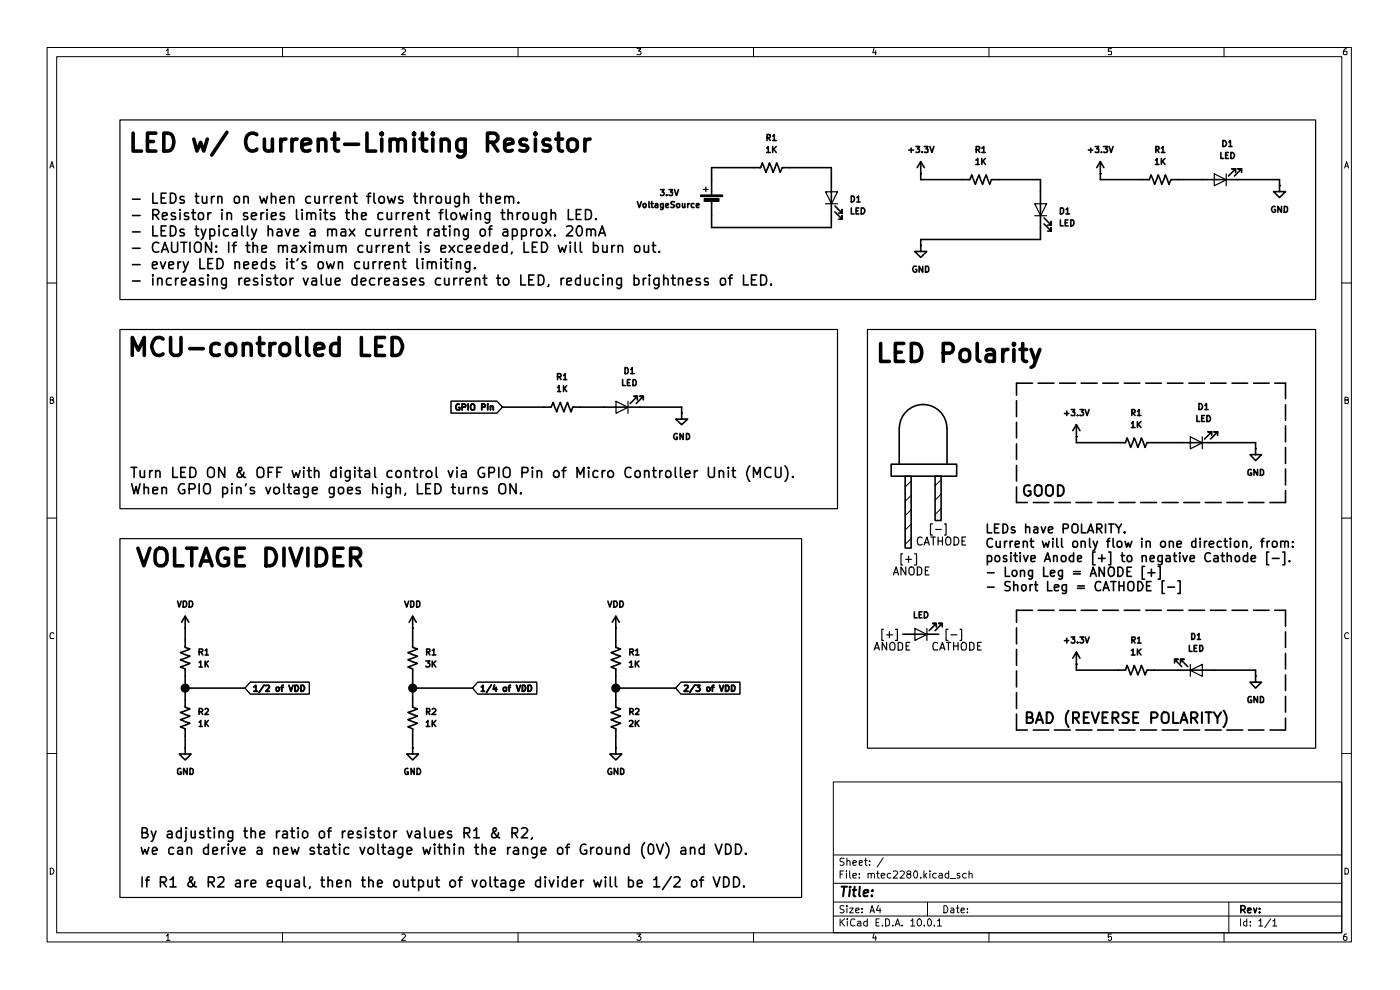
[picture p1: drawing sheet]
<svg xmlns="http://www.w3.org/2000/svg" width="297mm" height="210mm" viewBox="0 0 297 210" stroke-linecap="round" stroke-linejoin="round" font-family="sans-serif">
<g fill="none" stroke="#000" stroke-width=".21">
<path d="M10 10.1h276.7v189.7h-276.7zM12 12h272.6v185.9h-272.6zM35.3 10.8l.3-.5v1.3M35.3 11.6h.8M59.9 10.1v1.9M85.3 10.5l.1-.2h.4l.2 .5-.8 .8h.8M109.9 10.1v1.9M135.1 10.3h.9l-.5 .5 .4 .1 .1 .5-.2 .2-.7-.1M159.9 10.1v1.9M185.4 10.2l-.2 1h.7M185.8 10.8v.8M209.8 10.1v1.9"/>
<path d="M235.8 10.3h-.7v.6h.7v.6h-.7M259.7 10.1v1.9M285.7 10.3l-.5 .1-.1 .3-.1 .7 .2 .2 .5-.1v-.6l-.5-.1-.2 .3M10.6 35.6l.4-1.3 .4 1.3M10.7 35.2h.6M285.2 35.6l.5-1.3 .4 1.3M285.4 35.2h.6M10 60h2M284.6 60h2.1M10.7 84.8h.5l.1-.3-.2-.3h-.4v1.4h.5l.2-.3v-.2l-.3-.3M95.7 85.1h9.7l1.2 1.3-1.2 1.2h-9.7zM285.3 84.8h.6l.1-.4-.7-.2v1.4h.5l.2-.1 .1-.4-.4-.3"/>
<path d="M10 109.9h2M193.3 108.1l-1.3 1.3M193.3 114.2l-1.3 1.3M193.3 102l-1.3 1.3M193.3 105.1l-1.3 1.2M193.3 111.2l-1.3 1.2M199.6 101.8l-1.2 1.2M199.6 104.8l-1.2 1.3M199.6 107.9l-1.2 1.2M284.6 109.9h2.1M11.4 134.4l-.2-.2-.5 .2-.1 .4 .2 .7 .6-.1M286.1 134.4a.58 .58 0 0 0-.8 .1 .58 .58 0 0 0 .1 .8l.1 .2 .6-.1"/>
<path d="M10 159.9h2M53.1 144.7h12.5v2.5h-12.5l-1.1-1.2zM101.3 144.7h12.6v2.5h-12.6l-1.1-1.2zM144.4 144.7h12.6v2.5h-12.6l-1.1-1.2zM284.6 159.9h2.1M176.8 165.9h107.8v32h-107.8zM10.7 184.1a.71 .71 0 0 1 .7 .5 .71 .71 0 0 1-.2 .8h-.5zM35.3 198.5l.3-.4v1.4M35.3 199.5h.8M59.9 197.9v1.9M85.3 198.3l.1-.2h.4l.2 .4-.8 1h.8M109.9 197.9v1.9"/>
<path d="M135.1 198.1h.9l-.5 .5h.2l.3 .3v.3l-.3 .3h-.4l-.2-.2M159.9 197.9v1.9M176.8 194.3h107.8M176.8 191.3h107.8M176.8 187.4h107.8M176.8 181.4h107.8M178.2 194.9v1.5M178.2 185.4h.5M178.5 195.6l.7 .8M179 184.7h-.8v1.6M179.1 192.2a.64 .64 0 0 0-.9 .1v.4l.7 .3 .2 .4a.6 .6 0 0 1-.9 .1M179.1 182.1a.64 .64 0 0 0-.9 .1v.4l.7 .3 .2 .4a.6 .6 0 0 1-.9 .2"/>
<path d="M179.2 194.9l-1 .8M179.6 184.7v.2M179.6 185.3v1M179.7 192.1v.2M179.7 182.7v-.1a.36 .36 0 0 1 .6 .2v.8M179.7 182v1.6M179.7 192.6v1M179.7 194.9v.2M179.7 195.4v1M180.3 192.6h.7l-.7 1h.7M180.3 184.7v1.3l.2 .3M180.9 185.8l.8-.2-.1-.3h-.4l-.3 .1 .1 .8h.6"/>
<path d="M180.9 183l.8-.1-.1-.3-.4-.1-.3 .3 .1 .7h.6M181.4 195.1a.59 .59 0 0 0-.8-.1 .59 .59 0 0 0-.2 .7l.1 .6 .4 .1 .5-.1M181.5 193.1l.8-.1-.1-.3-.4-.1-.3 .3v.6l.3 .1 .4-.1M181.9 195.5h.6l.1 .9M182.3 186.1v.2M182.3 185.3v.1M182.3 183l.7-.1-.2-.4-.5 .1v.9h.6M182.6 195.7l-.5 .1-.2 .3 .2 .3 .5-.1M182.9 193.5v.1M182.9 192.7v.2M183.4 182.5h.6M183.6 182v1.5l.4 .1"/>
<path d="M184 195.5h-.6l-.2 .7a.52 .52 0 0 0 .8 .1M184 194.9v1.5M184.1 185.4l.3-.1 .4 .1v.9M184.1 185.3v1M184.5 183.4v.2M184.5 182.6v.2M184.6 193.6l.4-1.5 .5 1.5M184.7 193.2h.7M184.8 185.4l.2-.1 .5 .1v.9M185.4 198l-.2 1h.7M185.8 198.5v1M185.8 195.7h.6"/>
<path d="M185.9 185.3h.6M186.2 184.7v1.3l.3 .3M186.4 192l-.5 1.1h1M186.5 194.9h-.7v1.5h.7M186.7 192.6v1M186.9 185.8l.8-.2-.1-.3h-.4l-.3 .1 .1 .8h.6M187.2 196.3v.1M187.4 181.9l-1.3 2M187.9 194.9h.3a.89 .89 0 0 1 .3 1.4l-.6 .1zM189 185.3a.52 .52 0 0 0-.8 .2l.2 .7h.6M189.4 196.3v.1M189.6 184.9v-.1a.6 .6 0 0 1 .8 .2l-.1 .4-.8 .9h.9"/>
<path d="M189.9 196.4l.5-1.5 .5 1.5M190 196h.8M190.9 184.9l.1-.1a.6 .6 0 0 1 .9 .2l-.1 .4-.9 .9h1M191.3 196.3v.1M192.7 185.4l-.3-.4a.52 .52 0 0 1 .8-.1l-.1 .4-.6 .1a.48 .48 0 0 0 0 .7 .48 .48 0 0 0 .7 0v-.6l-.2-.1M193.2 195.3l.4-.4v1.5M193.2 196.4h.9M194.1 184.7h.2a1 1 0 0 1 0 1.6l-.4-.4a.99 .99 0 0 1 .2-1.2zM194.7 195.1l.3-.2a.82 .82 0 0 1 .5 .8 .82 .82 0 0 1-.5 .7 .93 .93 0 0 1-.3-1.3zM195.3 186.1v.2M196 184.7v1.6M196.1 196.3v.1"/>
<path d="M196.2 185.7l.4 .6M196.6 185.3l-.6 .5M196.8 191.3v3M196.8 195.1l.3-.2a.82 .82 0 0 1 .5 .8 .82 .82 0 0 1-.5 .7l-.3-.1v-.5zM197.3 184.7v.2M197.3 185.3v1M198.2 196.3v.1M198.6 185.3a.52 .52 0 0 0-.7 .2l.1 .7h.6M198.9 195.3h.2l.2-.4v1.5M198.9 196.4h.8M199.2 185.3h.4l.3 .1v.9M199.9 185.6l-.5 .1-.3 .2 .3 .4 .5-.1"/>
<path d="M200.2 192.1a.77 .77 0 0 1 .9 .8 .77 .77 0 0 1-.9 .7zM201.3 185.3a.52 .52 0 0 0-.8 .2l.2 .7h.6M201.3 184.7v1.6M201.6 186.4h1.1M201.8 192.7h.5l.1 .9M202.4 193h-.6l-.1 .3 .1 .3 .6-.1M202.9 192.6h.6M203.1 192.1v1.4l.4 .1M203.6 185.3h-.4l-.2 .1 .2 .4h.4v.4h-.6M203.9 193.1l.7-.1v-.3l-.6-.1-.1 .3v.6l.1 .1 .6-.1M205 185.3a.52 .52 0 0 0-.8 .2l.2 .7h.6M205.2 193.5v.1"/>
<path d="M205.2 192.7v.2M205.6 185.4l.2-.1 .4 .1v.9M205.6 184.7v1.6M209.8 197.9v1.9M235.8 198.1h-.7v.7l.2-.2 .5 .2-.1 .6-.4 .1-.2-.2M259.7 197.9v1.9M260.7 191.3v6.6M263.1 194.9v1.5M264.5 195.5l-.4-.1-.3 .3v.5l.3 .2 .4-.1M264.5 194.9v1.5M265.3 196.3v.1M265.3 195.5v.2"/>
<path d="M267 195.3l.5-.4v1.5M267 196.4h.9M269.6 194.9l-1.3 1.9M270 195.3h.2l.2-.4v1.5M270 196.4h.8M285.3 184.1l.7 .2 .1 .6-.3 .5h-.5zM285.7 198.1l-.5 .1-.1 .3-.1 .7 .2 .3 .5-.2v-.6l-.5-.1-.2 .3"/>
</g>
<g fill="none" stroke="#000" stroke-width=".34">
<path d="M162.6 31.4h.2l.2-.3v1.2M162.6 32.3h.8M162.7 29.2l.6-.1 .1-.5-.7-.1v1.3M163 29.2l.4 .6M163.9 28.9l.4-.4v1.3M163.9 31.1v1.2M163.9 29.8h.8M164.1 31.6l.6 .7M164.7 31.1l-.8 .7M192.8 31.8h1M193.3 31.4v.9M194.3 31.1h.8l-.5 .5 .4 .1v.6h-.7"/>
<path d="M195.3 34.3v3.8h10.4l.5-1 .7 2 .8-2 .7 2 .8-2 .8 2 .3-1h10.4v12.7h-25.4v2.5h1.3l-1.3 1.3-1.2-1.3h1.2M195.3 34.3l-.7 1.3M195.3 34.3l.8 1.3M195.6 32.3h.1M196.1 31.1h.7l-.4 .5 .4 .1v.6h-.7M197.3 31.1l.4 1.2 .4-1.2M207 34l.4-.4v1.3M207 34.9h.8M207.1 31.7h.5l.3-.2-.1-.3-.7-.1v1.2M207.4 31.7l.5 .6M208.3 31.4l.4-.3v1.2M208.3 33.6v1.3"/>
<path d="M208.3 32.3h.7M208.5 34.1l.5 .8M209 33.6l-.7 .8M230.9 31.8h.9M231.4 31.4v.9M232.3 31.1h.8l-.4 .5 .4 .1v.6h-.8M233.4 34.3v3.8h10.4l.4-1 .7 2 .8-2 .8 2 .7-2 .8 2 .4-1h23v2.5h1.3l-1.3 1.3-1.2-1.3h1.2M233.4 34.3l-.7 1.3M233.4 34.3l.8 1.3M233.7 32.3h.1M234.1 31.1h.8l-.4 .5h.3l.1 .2v.5h-.8M235.3 31.1l.4 1.2 .4-1.2"/>
<path d="M245.1 34l.3-.4v1.3M245.1 34.9h.8M245.2 31.7h.6l.1-.5-.7-.1v1.2M245.4 31.7l.5 .6M246.4 31.4l.3-.3v1.2M246.4 33.6v1.3M246.4 32.3h.7M246.5 34.1l.6 .8M247.1 33.6l-.7 .8M259 32.3v1.3h.6M259.4 29.8a.65 .65 0 0 1 .8 .6 .65 .65 0 0 1-.8 .7zM260 32.9h.4"/>
<path d="M260.6 32.3h-.6v1.3h.6M260.7 30.1l.3-.3v1.3M260.7 31.1h.7M261.1 32.3a.65 .65 0 0 1 .8 .7 .65 .65 0 0 1-.8 .6zM262.1 36.6v-.8h-.7h.7l-1.5 1.5M263.4 36.6v-.8h-.8h.8l-1.5 1.5M28.1 42.2h1.6M28.1 45.7h1.6M28.1 49.2h1.6M28.1 52.7h1.6M28.1 56.1h1.6M28.1 59.6h1.6"/>
<path d="M32.3 56.3l1.1-.3-.1-.4-.7-.1-.3 .4 .1 1h.9M32.4 41v2.1h1M32.4 45.6l1-.1 .3-.4-.2-.5-.2-.2h-.9v2.2M32.4 47.9v2.1h1M32.4 58.3v.2M32.4 59v1.5M32.9 45.6l.8 1M33.4 59.3a.51 .51 0 0 1 .5-.3 .51 .51 0 0 1 .5 .4v1.1M33.4 59v1.5M33.7 51.6a.88 .88 0 0 0-1.1 0 .88 .88 0 0 0-.3 1 .83 .83 0 0 0 .5 .8 .83 .83 0 0 0 .9-.1M34 55.5l.5 1.5 .6-1.5M34.2 42h.7"/>
<path d="M34.2 48.9h.7M34.3 53.5l.7-2.1 .7 2.1M34.5 45.9l1-.3-.1-.4-.6-.1-.3 .1v.3v1h.9M34.5 52.9h1M35.2 41h-1v2.1h1M35.2 47.9h-1v2.1h1M35.8 56.3l1-.3-.1-.4-.5-.1-.3 .1-.1 .3 .1 1h.8M36.2 41a1.11 1.11 0 0 1 1.2 .7 1.11 1.11 0 0 1-.5 1.3l-.7 .1zM36.2 47.9a1.11 1.11 0 0 1 1.2 .7 1.11 1.11 0 0 1-.5 1.4h-.7zM36.3 59.1h-.8a1.06 1.06 0 0 0 0 1.3h.8M36.4 51.4v1.7l.4 .4 .8-.2 .1-1.9M37.2 45.2a.52 .52 0 0 0-.9 .4l.4 .3 .5 .1 .1 .3a.67 .67 0 0 1-1 .2"/>
<path d="M37.3 59v1.5M37.8 55.5v1.5M37.8 59l-.4 .1-.1 .3M38.2 44.4v.2M38.2 45.1v1.5M38.4 55.5l-.4 .1-.2 .4M38.4 51.4h1.2M38.5 59.8l1-.3-.1-.4-.6-.1-.3 .4 .1 1h.8M38.9 55.5l.5 1.5M39 41.7a.52 .52 0 0 0-.8 .4l.9 .6-.1 .3h-.8M39 48.7a.52 .52 0 0 0-.8 .3l.9 .6-.1 .4h-.8M39 51.4v2.1"/>
<path d="M40 45.2l-.6-.1-.3 .4 .3 .4 .6 .1v.5h-.9M40 55.5l-.8 2-.3 .2M40.3 51.4v2.1M40.5 59.1h.7l.2 .3v1.1M40.6 45.1h.9M41 44.4v1.9l.1 .2 .4 .1M41.4 51.6a.74 .74 0 0 1 1.2 0 1.95 1.95 0 0 1-.2 1.8 .74 .74 0 0 1-1-.1l-.2-.5v-.7zM41.4 59.5l-.8 .1-.3 .3v.3l.3 .3 .8-.1M41.4 41.7h.8M41.4 48.6h.8M41.7 41v1.8v.2l.5 .1M41.7 47.9v1.9v.2h.5"/>
<path d="M42.2 45.2h.8a1.06 1.06 0 0 1 0 1.3h-.8a1.06 1.06 0 0 1 0-1.3zM42.4 54.9v2.1h1M42.7 48.6l.5 1.4M42.9 41.7l.1 1.3 .5 .1 .4-.2M43.1 59.1l-.5-.1-.4 .4 .4 .4h.3a.35 .35 0 0 1 .3 .3 .35 .35 0 0 1-.3 .4l-.7-.1M43.7 48.6l-.7 1.9-.3 .3M43.9 41.7v1.4M44.1 58.3v.2l.2-.1-.2-.1v.2M44.1 45.1v1.5M44.1 59v1.5M44.1 55.9h.8M44.5 48.7a.67 .67 0 0 1 1.1 .3l-.2 1h-.9"/>
<path d="M44.5 48.6v2.2M44.8 45.1l-.4 .1-.3 .4M44.9 51.4v2.1l-1.3-2.1v2.1M44.9 41.7v1.4M45.1 54.9h-1v2.1h1M45.1 59.3a.6 .6 0 0 1 .9-.2l.1 1.4M45.1 59v1.5M45.5 41.7h-.5l-.1 .4M45.9 53.3v.2M45.9 52.2v.2M46.1 54.9a1.08 1.08 0 0 1 1.2 1 1.08 1.08 0 0 1-1.2 1.1zM46.2 41.9l.3-.2h.5l.1 1.4"/>
<path d="M46.2 41.7v1.4M46.5 47.9v.2M46.5 48.6v1.4M47.1 44.4v.2l.1-.1-.1-.1v.2M47.1 45.1v1.5M48 59v1.8l-.3 .4-.6-.2M48 59.1l-.6-.1-.4 .4 .1 .9 .3 .2 .6-.1M48.2 45.4l.2-.3 .5 .1 .2 .3v1.1M48.2 45.1v1.5M48.4 48.7l-.6-.1-.4 .4 .1 .9 .3 .1h.6M48.5 51.4v2.1M49.3 52.1h.8"/>
<path d="M49.4 48.7a.6 .6 0 0 1 .9 .2v1.1M49.9 41.7h.7a1.06 1.06 0 0 1 0 1.3l-.2 .1a.49 .49 0 0 1-.7-.4zM49.9 55.8a.51 .51 0 0 1 .5-.3 .51 .51 0 0 1 .4 .4v1.1M49.9 55.5v1.5M50.1 51.4h-.2l-.3 .2v1.9M50.3 49.1l-.7 .1-.3 .3 .1 .5h.9M50.7 59v1.5M51.3 47.9v1.9l.3 .2M51.3 59l-.4 .1-.2 .3M51.7 41.9a.51 .51 0 0 1 .5-.3 .51 .51 0 0 1 .5 .4v1.1M51.7 56.3l1-.3v-.4l-.6-.1-.3 .1-.1 .3 .1 1h.9M51.7 41.7v1.4"/>
<path d="M51.9 59.8l1.1-.3-.2-.4-.6-.1-.3 .4v.8l.3 .3 .6-.1M52.2 52.1h.8M52.5 45.2l-.6-.1-.3 .4 .3 .4 .6 .1v.5h-.9M52.5 47.9v1.9l.2 .2M52.5 51.4v1.9l.1 .1 .4 .1M53.3 45.9l1.1-.3-.1-.4-.6-.1-.4 .4v.8l.4 .3 .6-.1M53.3 48.6l.6 1.4M53.6 56.3l1-.3v-.1a.6 .6 0 0 0-.9-.3l-.1 1.1a.67 .67 0 0 0 .9 .2M53.7 52.3a.51 .51 0 0 1 .5-.2 .51 .51 0 0 1 .4 .3v1.1M53.7 51.4v2.1M54.4 48.6l-.5 1.4-.2 .5-.4 .3M54.6 59.1l-.5-.1-.3 .4 .3 .4h.3a.35 .35 0 0 1 .3 .3 .35 .35 0 0 1-.3 .4l-.6-.1"/>
<path d="M55.1 41.7l.4 1.4 .5-1 .4 1 .3-1.4M55.4 45.1v1.5M55.5 52.8l1.1-.2v-.2a.6 .6 0 0 0-1-.2l-.1 1.1a.67 .67 0 0 0 1 .1M55.6 58.3v.2M55.6 59v1.5M56 45.1l-.5 .1-.1 .4M56.5 55.6a.67 .67 0 0 0-1 .4l.1 .9h.9M56.5 54.9v2.1M56.6 44.4v.2M56.6 45.1v1.5M56.9 48.9l.2-.3 .6 .1 .1 .2v1.1M56.9 47.9v2.1"/>
<path d="M57.4 59.1a.52 .52 0 0 0-.8 .3l.9 .6-.1 .4h-.8M57.6 41.9a.51 .51 0 0 1 .5-.3 .51 .51 0 0 1 .4 .4v1.1M57.6 45.9l1-.3-.1-.4-.6-.1-.2 .1-.1 .3 .1 1h.8M57.6 41v2.1M58.1 59h.8M58.2 55.6l-.5-.1-.3 .5a.63 .63 0 0 0 .8 .4l.1 .2-.1 .3h-.8M58.4 58.3v1.9l.1 .2 .4 .1M58.8 48.7h.8l.2 .2v1.1M59.1 52.3a.6 .6 0 0 1 .8-.1l.1 1.3M59.1 52.1v1.4M59.4 42.4l1.1-.2-.1-.5h-.6h-.3l-.1 .3 .1 1h.9M59.6 59.3a.61 .61 0 0 1 .6-.3 .61 .61 0 0 1 .5 .4v.6a.62 .62 0 0 1-.6 .5 .62 .62 0 0 1-.6-.5z"/>
<path d="M59.8 49.1l-.8 .1a.47 .47 0 0 0-.2 .4 .47 .47 0 0 0 .2 .4h.8M60 52.4l.4-.3 .5 .1 .1 1.3M60.3 45.2a.52 .52 0 0 0-.9 .4l1 .5-.1 .4h-.9M60.5 48.6l.5 1.4 .6-1.4M60.9 54.9v.1M60.9 55.5v1.5M61.4 41.9a.51 .51 0 0 1 .5-.3 .51 .51 0 0 1 .4 .4v1.1M61.4 41.7v1.4M61.6 59v1.5M61.6 55.5h.8M61.9 54.9v1.8l.1 .2 .4 .1M62 52.2h.8l.1 1.3"/>
<path d="M62.2 59l-.4 .1-.2 .3M62.3 49.4l1-.3v-.2a.6 .6 0 0 0-.9-.2l-.1 1.1a.67 .67 0 0 0 .9 .2M62.9 44.4v1.9l.3 .3M62.9 52.6l-.7 .1-.3 .3 .1 .4h.9M63.2 54.9l-.2 .4M63.8 52.1l1.1 1.4M64.1 44.4l-.2 .1 .2 .1v-.2v.2M64.1 45.1v1.5M64.3 59l.6 1.5 .5-1.5M64.9 55.6l-.6-.1-.2 .5a.63 .63 0 0 0 .8 .4l.1 .2-.1 .3h-.8M64.9 52.1l-1.1 1.4M65.1 45.4l.3-.3 .5 .1 .1 .3v1.1"/>
<path d="M65.1 45.1v1.5M65.7 51.4v.2M65.7 52.1v1.4M65.9 41.7h-.6a1.03 1.03 0 0 0-.4 1l.4 .4 .6-.1M65.9 48.7h.8l.1 1.3M66 45.5l.3-.4 .5 .1 .2 .3v1.1M66.2 59.1h.9v1.4M66.7 52.3a.51 .51 0 0 1 .5-.2 .51 .51 0 0 1 .4 .3v1.1M66.7 52.1v1.4M66.8 41.7v1.1l.2 .2 .5 .1 .2-.2M66.8 49.1l-.7 .1-.3 .3 .1 .5h.9M67.1 59.5l-.7 .1a.47 .47 0 0 0-.3 .4 .47 .47 0 0 0 .3 .5l.7-.1"/>
<path d="M67.6 52.4a.48 .48 0 0 1 .5-.3 .48 .48 0 0 1 .5 .3v1.1M67.6 55.6h.8a1.06 1.06 0 0 1 0 1.3 .64 .64 0 0 1-.8-.1l-.1-.8zM67.7 41.7v1.4M68 44.4l-.2 .1 .2 .1v-.2v.2M68 45.1v1.5M68.2 58.3v1.9l.3 .3M68.7 45.1h.8M68.7 41.7v1.4M69 44.4v1.9l.3 .3h.2M69.3 55.5l.4 1.5 .4-1 .4 1 .5-1.5M69.3 59v1.2a.59 .59 0 0 0 .9 .1M69.4 41.7h-.4l-.3 .4"/>
<path d="M69.5 48.9a.51 .51 0 0 1 .5-.3 .51 .51 0 0 1 .4 .3v1.1M69.5 48.6v1.4M69.6 52.1v1.2a.59 .59 0 0 0 .9 0M70.1 41.7v1.4M70.2 59v1.5M70.4 48.9l.3-.3 .6 .1 .1 1.3M70.5 52.1v1.4M70.7 41.7h-.3l-.3 .4M71 45.2a.52 .52 0 0 0-.9 .4l.3 .3 .6 .1v.3a.67 .67 0 0 1-.9 .2M71.1 59.8l1-.3v-.4l-.6-.1-.4 .4v.8l.4 .3 .6-.1M71.4 42.4l1-.2-.1-.5h-.7l-.2 .3 .1 1h.8M71.5 52.3a.51 .51 0 0 1 .5-.2 .51 .51 0 0 1 .5 .3v1.1"/>
<path d="M71.5 52.1v1.4M71.8 55.8l.3-.3 .5 .1v1.4M71.8 55.5v1.5M72.4 48.7h.8l.1 1.3M72.5 52.4a.48 .48 0 0 1 .4-.3 .48 .48 0 0 1 .5 .3v1.1M73.3 41.9l.3-.2h.5l.2 .3v1.1M73.3 49.1l-.7 .1a.47 .47 0 0 0-.3 .4 .47 .47 0 0 0 .3 .4h.7M73.3 41.7v1.4M73.3 45.1h.8M73.6 44.4v1.9l.5 .3M74.1 48.6l1.2 1.4M74.8 45.4a.51 .51 0 0 1 .5-.3 .51 .51 0 0 1 .5 .4v1.1"/>
<path d="M74.8 44.4v2.2M74.9 41.7h.9M75.3 41v1.8l.1 .2 .4 .1M75.3 48.6l-1.2 1.4M75.7 59.1h-.9a1.06 1.06 0 0 0 0 1.3h.9M75.7 58.3v2.2M76.3 55.6h-.9a1.06 1.06 0 0 0 0 1.3h.9M76.6 59.8l1-.3-.1-.4-.6-.1-.3 .4 .1 1h.8M76.7 45.9l1-.3-.1-.4-.6-.1-.3 .4 .1 1h.8M77 52.2l-.6-.1a1.03 1.03 0 0 0-.5 1l.5 .4 .6-.1M77.2 55.5l.1 1.4 .5 .1 .3-.2M77.8 41.7h.9"/>
<path d="M77.9 52.1v1.2a.59 .59 0 0 0 .9 0M78.1 55.5v1.5M78.7 41h-.3l-.3 .2v1.9M78.7 48.7a.67 .67 0 0 0-1.1 .3l.2 1h.9M78.8 52.1v1.4M79.2 55.5v1.5M79.3 41v1.8l.4 .3M79.5 59.1l-.7-.1a1.03 1.03 0 0 0-.4 1l.4 .5 .7-.1M79.6 48.6l.1 1.4h.5l.3-.1M79.8 55.5l-.5 .1-.1 .4M79.8 52.1v1.4M80.3 59v1.5"/>
<path d="M80.5 52.1l-.4 .1-.3 .3M80.5 48.6v1.4M80.5 55.5v1.5M80.6 41.7a.61 .61 0 0 1 .9 .4l-.1 .8-.3 .2a.63 .63 0 0 1-.8-.4v-.6zM81 59l-.4 .1-.3 .3M81.1 55.5l-.4 .1-.2 .4M81.2 45.2h-.9a1.06 1.06 0 0 0 0 1.3h.9M81.2 52.1v1.4M81.5 48.6v1.4M81.6 59.8l1-.3-.1-.4-.5-.1-.3 .1-.1 .3 .1 1h.8M81.7 56.3l1-.3-.1-.4-.6-.1-.2 .1-.1 .3 .1 1h.8M81.8 52.1l-.4 .1-.2 .3"/>
<path d="M82.1 45.1v1.2a.59 .59 0 0 0 1 .1M82.1 48.6l-.4 .1-.2 .3M82.2 41.7l.4 1.4 .5-1 .4 1 .4-1.4M82.5 52.8l1-.2-.1-.4-.7-.1-.2 .3v1h.9M82.9 48.6v1.4M83.1 45.1v1.5M83.5 48.6l-.4 .1-.2 .3M83.6 59.1h.8l.1 1.4M83.7 55.8a.6 .6 0 0 1 .8-.2l.1 1.4M83.7 55.5v1.5M84.1 49.4l1-.3-.1-.4-.6-.1-.2 .1-.1 .2 .1 1.1h.8M84.1 45.1v1.5"/>
<path d="M84.4 52.3l.3-.2 .5 .1 .1 .2v1.1M84.4 52.1v1.4M84.5 59.5l-.8 .1a.47 .47 0 0 0-.2 .4 .47 .47 0 0 0 .2 .5l.8-.1M84.7 45.1l-.4 .1-.2 .4M85.3 55.5h.8M85.4 41.7a.52 .52 0 0 0-.8 .4l.3 .3 .5 .1 .1 .3a.6 .6 0 0 1-.9 .2M85.4 45.1v1.5M85.6 54.9v1.8l.5 .3M86 45.1l-.4 .1-.2 .4M86 48.9a.51 .51 0 0 1 .5-.3 .51 .51 0 0 1 .5 .3v1.1M86 48.6v1.4M86 52.1h.9"/>
<path d="M86.3 59.1a.52 .52 0 0 0-.9 .3l1 .6-.1 .4h-.9M86.4 51.4v1.9l.2 .2h.3M86.6 45.9l1.1-.3-.2-.4-.5-.1-.4 .4v.8l.4 .3 .5-.1M87.2 59.8l1-.3-.1-.4-.6-.1-.3 .4 .1 1h.8M87.7 48.6h.8M87.8 41.7h.8M88 47.9v1.9l.1 .2h.4M88.1 41v1.8l.1 .2 .4 .1M88.5 54.9v1.8l.3 .3M88.6 45.4a.6 .6 0 0 1 .8-.2l.1 1.4M88.6 45.1v1.5M89.2 51.4v.2"/>
<path d="M89.2 52.1v1.4M89.3 41.9a.51 .51 0 0 1 .5-.3 .51 .51 0 0 1 .5 .4v1.1M89.3 41v2.1M89.7 54.9h-.2l.2 .1v-.1v.1M89.7 55.5v1.5M89.8 59.1l-.5-.1-.3 .4 .3 .4h.4a.35 .35 0 0 1 .2 .3 .35 .35 0 0 1-.2 .4l-.7-.1M90.3 45.1h.8M90.6 44.4v1.9l.2 .3h.3M90.7 55.8l.2-.3 .5 .1 .2 .3v1.1M90.7 55.5v1.5M90.8 48.6v1.4M90.9 52.2l-.5-.1-.2 .4a.63 .63 0 0 0 .7 .4l.2 .2-.2 .3h-.7"/>
<path d="M91.3 41.7v1.4M91.4 48.6l-.3 .1-.3 .3M91.6 55.9l.3-.4 .5 .1 .1 .3v1.1M91.9 41.7h-.5l-.1 .4M92.2 48.7h.8l.1 1.3M92.7 41.7h.8a1.06 1.06 0 0 1 0 1.3 .64 .64 0 0 1-.9-.1l-.1-.8zM93.1 49.1l-.7 .1a.47 .47 0 0 0-.3 .4 .47 .47 0 0 0 .3 .4h.7M93.1 45.1h.9M93.5 59.1l-.7-.1a1.03 1.03 0 0 0-.4 1l.4 .5 .7-.1M93.6 52.8l1-.2-.1-.4-.7-.1-.2 .3v1h.9M93.6 54.9v.1M93.6 55.5v1.5"/>
<path d="M93.8 48.6h.9M94 44.4l-.4 .1-.1 .2v1.9M94.1 47.9v1.9l.1 .2h.5M94.2 55.5h.9M94.3 59v1.2a.59 .59 0 0 0 .9 .1M94.6 41.7l.1 1.3 .5 .1 .3-.2M94.6 54.9v1.8l.2 .3h.3M94.7 44.4v1.9l.3 .3M95.2 52.1l1.2 1.4M95.2 59v1.5M95.4 47.9l-.2 .1 .2 .1v-.2v.2M95.4 48.6v1.4"/>
<path d="M95.5 41.7v1.4M95.8 45.4a.61 .61 0 0 1 .6-.3 .61 .61 0 0 1 .5 .5v.5a.62 .62 0 0 1-.6 .5 .62 .62 0 0 1-.6-.5zM95.8 54.9v.1l.1-.1h-.1v.1M95.8 55.5v1.5M96.3 59v1.5M96.4 48.9l.3-.3 .5 .1 .2 .2v1.1M96.4 48.6v1.4M96.4 52.1l-1.2 1.4M96.9 55.8l.2-.3 .5 .1 .1 1.4M96.9 55.5v1.5M96.9 59l-.4 .1-.2 .3M97.5 41.7v1.7l-.5 .5h-.3l-.2-.2"/>
<path d="M97.5 41.7a.67 .67 0 0 0-1.1 .4l.2 .9h.9M97.5 45.1l.5 1.5 .4-1 .4 1 .3-1.5M97.6 59v1.5M98.1 52.2l-.6-.1-.4 .4 .1 .8 .3 .2 .6-.1M98.3 59l-.4 .1-.3 .3M98.5 41.9a.51 .51 0 0 1 .5-.3 .51 .51 0 0 1 .4 .4v1.1M98.5 41v2.1M98.9 59.8l1-.3-.1-.4-.7-.1-.2 .4 .1 1h.8M99 52.8l1-.2v-.2a.6 .6 0 0 0-.9-.2l-.1 1.1a.67 .67 0 0 0 .9 .1M99.3 48.6v1.8l-.4 .4h-.3l-.2-.2M99.3 48.7h-.8a1.06 1.06 0 0 0 0 1.3h.8M99.7 55.5v1.8l-.4 .4h-.3l-.2-.1"/>
<path d="M99.7 55.6l-.6-.1a1.03 1.03 0 0 0-.5 1.1l.5 .4 .6-.1M100 44.4v.2M100 45.1v1.5M100.8 56.8v.2l-.2-.1 .2-.1v.2M100.8 52.8l1.1-.2-.1-.4-.7-.1-.3 .3 .1 1h.9M100.8 59.3l.3-.3 .6 .1 .1 1.4M100.8 59v1.5M101 45.4a.6 .6 0 0 1 .9-.2v1.4M101 45.1v1.5M101.8 41.7h.7M102 41v1.8l.2 .2 .3 .1M102 48.7h.8a1.06 1.06 0 0 1 0 1.3h-.3a.49 .49 0 0 1-.6-.4z"/>
<path d="M102.4 59h.9M102.8 58.3v1.9l.1 .2 .4 .1M103.3 41.9a.51 .51 0 0 1 .5-.3 .51 .51 0 0 1 .4 .4v1.1M103.3 41v2.1M103.6 48.6h.8M103.7 52.2a.67 .67 0 0 0-1 .3l.2 .9h.8M103.7 51.4v2.1M103.9 45.1v1.8l-.4 .4-.5-.1M103.9 45.2l-.6-.1-.4 .5 .1 .8 .3 .2 .6-.1M104.4 47.9l-.4 .1-.1 .2v1.8M104.6 52.8l1.1-.2-.1-.4-.7-.1-.3 .3 .1 1h.9M105.2 42.4l1-.2-.1-.5h-.7l-.2 .3v1h.9"/>
<path d="M105.3 59h.9M105.7 58.3v1.9v.2l.5 .1M106.3 45.1h.8M106.6 44.4v1.9l.2 .3h.3M106.8 48.7a.6 .6 0 0 1 .9 .2v1.1M106.8 59.3a.61 .61 0 0 1 .7-.3 .61 .61 0 0 1 .4 .4v.6a.62 .62 0 0 1-.5 .5 .62 .62 0 0 1-.6-.5zM107.1 41.9l.3-.2h.5l.1 1.4M107.1 41.7v1.4M107.5 52.2h-.8a1.06 1.06 0 0 0 0 1.2h.8M107.5 51.4v2.1M107.7 49.1l-.7 .1-.3 .3 .1 .5h.9M107.8 45.4a.6 .6 0 0 1 .8-.2l.1 1.4"/>
<path d="M107.8 44.4v2.2M108 42l.3-.3h.5l.2 .3v1.1M108.6 53.4l-.1 .4M108.7 48.7h.9a1.06 1.06 0 0 1 0 1.3h-.9M108.7 48.6v2.2M109.7 45.1v1.5M110 42.9v.2M110.4 45.1l-.4 .1-.3 .4M110.5 58.3v2.2h1M110.7 48.7h.8a1.06 1.06 0 0 1 0 1.3h-.8M110.7 48.6v2.2M111.2 45.2h.7a1.06 1.06 0 0 1 0 1.3l-.2 .1a.49 .49 0 0 1-.7-.5z"/>
<path d="M111.2 51.4v2.1h1M112.2 59.4h.7M112.6 48.6v1.4M112.9 52.4h.7M113 45.1v1.2a.59 .59 0 0 0 1 .1M113.3 48.6l-.4 .1-.3 .3M113.3 58.3h-1.1v2.2h1.1M114 51.4h-1.1v2.1h1.1M114 45.1v1.5M114 48.7h.8a1.06 1.06 0 0 1 0 1.3h-.2a.49 .49 0 0 1-.7-.4zM114.2 58.3a1.11 1.11 0 0 1 1.2 .7 1.11 1.11 0 0 1-.4 1.4l-.8 .1zM114.9 51.4h.5a1.09 1.09 0 0 1 .7 1.3 1.09 1.09 0 0 1-1.2 .8z"/>
<path d="M115.7 48.6l1.1 1.4M115.9 45.1v1.8l-.4 .4-.5-.1M115.9 45.2h-.8a1.06 1.06 0 0 0 0 1.3h.8M116.8 48.6l-1.1 1.4M116.9 45.4a.6 .6 0 0 1 .9-.2l.1 1.4M116.9 44.4v2.2M117.7 49.9v.1M118.4 52.1l.5 1.4 .4-1 .4 1 .4-1.4M119 59v1.5M119.6 59l-.4 .1-.2 .3M120.2 48.1l.9-.2 .2 .2 .2 .4-1.4 1.5h1.4M120.2 59.8l1-.3v-.4l-.6-.1-.3 .1-.1 .3 .1 1h.9"/>
<path d="M120.6 44.4v2.2h1M121 51.4l-.2 .1 .2 .1v-.2v.2M121 52.1v1.4M122 51.4v1.9l.3 .2M122.3 45.5h.7M122.5 48.1l.5-.2a1.3 1.3 0 0 1 0 2.1 .46 .46 0 0 1-.6-.4 1.38 1.38 0 0 1 .1-1.5zM123.1 51.4v1.9l.3 .2M123.1 59.1h-.8a1.06 1.06 0 0 0 0 1.3h.8M123.1 58.3v2.2M123.3 44.4h-1v2.2h1M124.1 59v1.2a.59 .59 0 0 0 1 .1M124.2 44.4a1.12 1.12 0 0 1 1.3 .7 1.12 1.12 0 0 1-.4 1.4l-.9 .1z"/>
<path d="M124.5 48.9l.2-.3 .6 .1 .1 1.3M124.5 48.6v1.4M125.1 59v1.5M125.4 48.9l.2-.3 .6 .1 .1 .2v1.1M125.9 52.2h.8a1.06 1.06 0 0 1 0 1.2h-.8M125.9 51.4v2.1M126.4 46.4v.2M127 50l.8-2.1 .6 2.1M127 59.1h-.8a1.06 1.06 0 0 0 0 1.3h.8M127.3 49.4h1M127.8 52.1l.1 1.3 .5 .1 .4-.2M127.9 58.3v.2"/>
<path d="M127.9 59v1.5M128.8 52.1v1.4M128.9 59.3a.51 .51 0 0 1 .5-.3 .51 .51 0 0 1 .5 .4v1.1M128.9 59v1.5M129.8 52.1v1.4M130.4 52.1l-.4 .1-.2 .3M131.1 52.3l.3-.2 .5 .1 .2 .2v1.1M131.1 52.1v1.4M131.8 59v1.8l-.4 .4-.5-.2M131.8 59.1h-.8a1.06 1.06 0 0 0 0 1.3h.8M134.5 59.1l.6-.1 .5 .4-.1 .9-.4 .2-.6-.1M134.5 58.3v2.2"/>
<path d="M134.8 52.2h.8a1.06 1.06 0 0 1 0 1.2l-.3 .1a.49 .49 0 0 1-.7-.4zM135.2 42.8l.4 1.2 .5-1.2M136.5 43.3h.5v.6l-.3 .1-.3-.2zM136.5 59v1.5M136.7 52.1v1.2a.59 .59 0 0 0 .9 0M137.1 59l-.4 .1-.2 .3M137.6 52.1v1.4M137.7 42.8v1.1l.1 .1M137.8 58.3v.2l.1-.1-.1-.1v.2M137.8 59v1.5M138.1 43.2h.5M138.3 42.8v1.1l.3 .1"/>
<path d="M138.3 52.1h.8M138.6 51.4v1.9l.1 .1 .4 .1M139 43.3h.5v.7M139.5 43.4l-.6 .3 .2 .3 .4-.1M139.8 59v1.8l-.4 .4h-.4l-.1-.2M139.8 59.1l-.7-.1a1.03 1.03 0 0 0-.4 1l.4 .5 .7-.1M139.9 53.3v.2M140.1 40.2h.8l-.4 .5 .4 .2v.3l-.3 .3h-.3l-.2-.2M140.7 43.2v1l-.2 .2h-.4M140.7 43.3h-.6v.6l.3 .1 .3-.1M140.8 59.3l.3-.3 .5 .1 .1 .3v1.1M140.8 58.3v2.2"/>
<path d="M141.2 43.6l.6-.2v-.1l-.4-.1-.2 .1v.6l.2 .1 .4-.1M141.4 41.3v.2M141.9 40.2h.8l-.5 .5 .5 .1v.5l-.3 .2h-.3l-.2-.2M142.4 59h.9M142.7 58.3v1.9l.1 .2 .5 .1M143.1 40.2l.4 1.3 .4-1.3M143.1 42.8h-.7a.57 .57 0 0 0 .6 .7l.1 .3-.3 .2-.5-.1M143.6 43.3h.6l-.1 .6-.3 .1-.3-.2zM143.9 59.3a.6 .6 0 0 1 .9-.2l.1 1.4M143.9 59v1.5M144.8 43.2v.7l.3 .1 .2-.1M145.3 43.2v.8"/>
<path d="M145.8 59.8l1-.3-.1-.4-.6-.1-.2 .1-.1 .3 .1 1h.8M145.9 43.2v.8M146.3 43.2l-.4 .2M147.2 43.3l-.3-.1-.3 .2 .1 .5h.5M147.7 43.6l.6-.2-.1-.2-.5 .1v.6h.6M148.5 59.1a.52 .52 0 0 0-.8 .3l.9 .6-.1 .4h-.8M148.7 41.4h4.5v.3h-4.5zM149.4 42.2h3.1v.5h-3.1zM150.2 59.1l-.5-.1-.3 .4a.63 .63 0 0 0 .8 .5 .36 .36 0 0 1-.2 .6l-.6-.1M151 41.4v-5.8h10.4l.3-1.1 .8 2.1 .7-2.1 .8 2.1 .8-2.1 .7 2.1 .4-1h10.5v12.7h-25.4v-5.9M153 59.1h.8a1.06 1.06 0 0 1 0 1.3 .64 .64 0 0 1-.9-.1l-.1-.9zM154.5 59h.9"/>
<path d="M155.4 58.3l-.5 .1v.2v1.9M157.7 58.3v2.2h1M159.4 59.4h.8M160.5 58.3h-1.1v2.2h1.1M161.4 58.3a1.12 1.12 0 0 1 1.2 .7 1.12 1.12 0 0 1-.4 1.4l-.8 .1zM177.1 45l1.5 1.5v-.8v.8h-.7M177.1 43.7l1.5 1.5v-.8v.8h-.7M180.6 44.1v1.3h.6M180.6 41.6a.65 .65 0 0 1 .7 .5 .65 .65 0 0 1-.5 .7h-.2zM181.6 44.7h.4M181.8 41.9l.3-.3v1.2M181.8 42.8h.7"/>
<path d="M182.2 44.1h-.6v1.3h.6M182.7 44.1h.5a.72 .72 0 0 1 .2 .8 .72 .72 0 0 1-.7 .5zM194.4 56.5h-.5a.66 .66 0 0 0-.3 .8 .66 .66 0 0 0 .8 .4l.1-.6h-.3M195.7 56.5v1.2l-.7-1.2v1.2M196.3 56.5h.5l.2 .2v.7a.52 .52 0 0 1-.7 .3zM221.5 47.5l1.5 1.5v-.7v.7h-.8M221.5 46.2l1.5 1.6v-.8v.8h-.8M225 46.7v1.2h.6M225 44.1h.5l.1 .3v.6a.52 .52 0 0 1-.6 .4zM226 47.2h.4M226.1 44.4l.4-.3v1.3M226.1 45.4h.8"/>
<path d="M226.6 46.7h-.6v1.2h.6M227.2 46.7a.65 .65 0 0 1 .6 .5 .65 .65 0 0 1-.4 .7h-.2zM270.5 43.9a.58 .58 0 0 0-.8 .5 .58 .58 0 0 0 .8 .6l.1-.6h-.3M271.9 43.8v1.2l-.8-1.2v1.2M272.5 43.8l.6 .2v.7a.52 .52 0 0 1-.6 .3zM116.4 60.4l-.2 .4M118.3 79.9h.7v-.6l-.7-.1v1.3M118.6 79.9l.4 .6M119.5 79.7l.4-.5v1.3M132.6 78h.3l.4 .3v.7l-.2 .2h-.5zM133.8 78.4l.3-.4v1.2M133.8 79.2h.7"/>
<path d="M163.6 60.3v.2M27.8 99.1h1.2M28.4 99.1v2.2M29.7 99.8v1.2a.59 .59 0 0 0 .9 .1M30.6 99.8v1.5M31.7 99.8v1.5M32.3 99.8h-.2l-.4 .4M33 99.8v1.5M36.7 99.1v2.2h1M39.4 99.1h-1v2.2h1M40.3 99.1a1.12 1.12 0 0 1 1.3 .7 1.12 1.12 0 0 1-.5 1.4l-.8 .1zM44.1 99.5a.72 .72 0 0 1 .8-.4 .72 .72 0 0 1 .6 .7v.8a.72 .72 0 0 1-.8 .7 .72 .72 0 0 1-.7-.7z"/>
<path d="M47.7 99.1v2.2l-1.3-2.2v2.2M54.8 99.2a.76 .76 0 0 1 1.2 .6v.8a.72 .72 0 0 1-.8 .7 .72 .72 0 0 1-.7-.7v-.8zM57.9 99.1h-1v2.2M59.8 99.1h-1v2.2M62 99.8l.4 1.5 .4-1.1 .4 1.1 .5-1.5M64.4 99.1v.2l.2-.1-.2-.1v.2M64.4 99.8v1.5M65.2 99.8h.8M65.5 99.1v1.9l.1 .2 .4 .1M66.7 99.1v2.2M71.3 100l-.7-.2-.4 .4v.7a.79 .79 0 0 0 1.1 .3M71.3 99.1v2.2"/>
<path d="M72.3 99.1l-.2 .1 .2 .1v-.2v.2M72.3 99.8v1.5M74.3 99.8v1.8a.62 .62 0 0 1-1 .3M74.3 100l-.7-.2-.4 .4v.7l.2 .3h.9M75.3 99.1v.2M75.3 99.8v1.5M75.9 99.8h.9M76.3 99.1v1.9l.1 .2 .4 .1M77.5 100l.2-.2h.4l.2 .2 .1 1.3M79.5 99.1v1.9l.3 .3M83.1 100l-.1-.2h-.5l-.3 .3-.1 .8a.72 .72 0 0 0 1 .3M86 99.8v1.5"/>
<path d="M87.7 99.8h.8M88 99.1v1.9l.1 .2 .4 .1M89.2 99.8v1.5M89.8 99.8l-.4 .2-.2 .2M90.8 99.8h.4l.4 .4v.7a.67 .67 0 0 1-1.2 0v-.7zM92.5 99.1v1.9l.3 .3M95.1 99.8l.5 1.5 .5-1.5M96.9 99.1v.2M96.9 99.8v1.5M97.5 85.8a.66 .66 0 0 0-.8 .3 .66 .66 0 0 0 .2 .9l.6-.1v-.5h-.2M98 100l.1-.2 .7 .2 .1 1.3M98 86.4h.6l.2-.5-.2-.2h-.6v1.3"/>
<path d="M99.3 85.7v1.3M100.2 85.7h.2l.3 .2v.9l-.2 .2h-.4a.8 .8 0 0 1 .1-1.3zM102.2 86.4h.6l.2-.5-.3-.2h-.5v1.3M102.7 99.2a1.05 1.05 0 0 0-1.3 .8 1.05 1.05 0 0 0 .8 1.3l.6-.2v-.7h-.4M103.5 85.7v.2M103.5 86.1v.9M104.1 86.3l.2-.2 .3 .1v.8M104.1 86.1v.9M105.8 99.1v2.2M106.6 86.4h10.3l.4-1.1 .8 2.1 .8-2.1 .7 2.1 .8-2.1 .8 2.1 .3-1h23.1v2.5h1.3l-1.3 1.2-1.3-1.2h1.3M106.8 99.5a.72 .72 0 0 1 .9-.4 .72 .72 0 0 1 .5 .7l-.1 1.2a.76 .76 0 0 1-.8 .3 .76 .76 0 0 1-.5-.7zM112.9 99.1v.2"/>
<path d="M112.9 99.8v1.5M114 99.8v1.5M117.9 99.8h.3l.4 .4v.7a.67 .67 0 0 1-1.2 0v-.7zM118.3 82.2l.3-.4v1.3M118.3 83.1h.7M119.2 99.8h.9M119.5 81.8v1.3M119.5 80.5h.7M119.7 82.4l.5 .7M120.1 99.1l-.5 .1-.1 .3v1.8M120.2 81.8l-.7 .7M124.9 99.1l-.2 .1 .2 .1v-.2v.2"/>
<path d="M124.9 99.8v1.5M126.8 100l-.6-.2-.4 .4v.7l.2 .3h.8M127.8 99.8v1.5M128.4 99.8h-.3l-.3 .4M132.1 80.5v1.3h.6M133.1 81.2h.4M133.7 80.5h-.6v1.3h.6M133.9 99.3l-.1-.1a.99 .99 0 0 0-1.1 .4 .99 .99 0 0 0 0 1.2 .74 .74 0 0 0 1.2 .3M134.3 80.5a.52 .52 0 0 1 .7 .4v.6l-.2 .3h-.5zM135.2 84.8v-.7h-.7h.7l-1.5 1.5M136.5 84.8v-.7h-.8h.8l-1.5 1.5M136.7 99.8v1.5"/>
<path d="M138.4 99.8h.8M138.7 99.1v1.9l.5 .3M140 99.8v1.5M140.5 99.8l-.4 .2-.1 .2M143.3 99.1v1.9l.2 .3M143.7 92a.58 .58 0 0 0-.8 .6 .58 .58 0 0 0 .8 .5v-.4h-.2M144.4 99.1v1.9l.3 .3M144.9 91.9v1.3l-.6-1.3v1.3M145.6 91.9a.64 .64 0 0 1 .7 .7 .64 .64 0 0 1-.7 .6zM147.3 99.8v1.5M148 99.8h-.3l-.4 .4M150.3 99.1v1.8a.73 .73 0 0 0 1.3 0v-1.8"/>
<path d="M152.6 99.8v1.5M154.5 99.1v.2M154.5 99.8v1.5M155.3 99.8h.7M155.5 99.1v1.9l.5 .3M159.1 98.8a2.33 2.33 0 0 0 0 3.3M163.6 99.3l-.1-.1a1.05 1.05 0 0 0-1.3 .8 1.05 1.05 0 0 0 .8 1.3l.6-.2M164.5 99.1v1.8l.4 .4h.5l.3-.4v-1.8M166.5 98.8a2.57 2.57 0 0 1 0 3.3M189.1 98.5h13.8v2.5h-13.8zM190.8 90.8v7.7M190.8 90.8a5 5 0 0 1 5-5 5 5 0 0 1 5.1 5"/>
<path d="M200.9 90.8v7.7M215.6 85v3.4M215.6 89.6v3.3M215.6 94.1v3.4M215.6 98.7v3.3M219 81.3h-3.4v2.5M220.2 81.3h3.4M224.8 81.3h3.4M225.8 87.7h.9M226.3 87.2v.9M227.2 86.9h.8l-.4 .5 .4 .1v.6h-.8M228.3 90.1v3.8h10.5l.3-1 .8 2 .7-2 .8 2 .7-2 .8 2 .4-1h23.1v2.5h1.2l-1.2 1.3-1.2-1.3h1.2"/>
<path d="M228.3 90.1l-.7 1.3M228.3 90.1l.8 1.3M228.6 88.1h.1M229.1 86.9h.8l-.5 .5 .5 .2-.1 .5h-.7M229.4 81.3h3.3M230.2 86.9l.4 1.2 .5-1.2M233.9 81.3h3.3M238.5 81.3h3.3M240 89.8l.4-.4v1.3M240 90.7h.8M240.1 87.5h.7v-.5l-.7-.1v1.2M240.4 87.5l.4 .6"/>
<path d="M241.3 87.3l.3-.4v1.2M241.3 89.4v1.3M241.3 88.1h.8M241.5 90l.6 .7M242.1 89.4l-.8 .8M243.1 81.3h3.3M247.6 81.3h3.4M252.2 81.3h3.3M253.9 88.1v1.3h.6M254.3 85.6a.71 .71 0 0 1 .8 .4 .71 .71 0 0 1-.3 .9h-.5zM254.9 88.7h.5M255.5 88.1h-.6v1.3h.6"/>
<path d="M255.6 86l.3-.4v1.3M255.6 86.9h.7M256 88.1a.71 .71 0 0 1 .8 .5 .71 .71 0 0 1-.3 .8h-.5zM256.8 81.3h3.3M257 92.4v-.8h-.7h.7l-1.5 1.5M258.3 92.4v-.8h-.7h.7l-1.5 1.5M261.4 81.3h3.3M265.4 99.7l-.2-.1-.4 .1v.9a.55 .55 0 0 0 .7 .2v-.5h-.2M265.9 81.3h3.3M266.8 99.6v1.2l-.8-1.2v1.2M267.4 99.6a.52 .52 0 0 1 .7 .3v.7l-.7 .2zM270.4 81.3h2.3v3.3"/>
<path d="M272.7 85.9v3.3M272.7 90.3v3.4M272.7 94.9v3.4M272.7 99.5v3.4M27.9 102.6l.5 2.1 .5-1.5 .3 1.5 .5-2.1M30.6 103.5a.6 .6 0 0 1 .9 .1v1.1M30.6 102.6v2.1M32.4 104.1l1-.2v-.4l-.6-.1-.4 .2 .1 1h.9M33 100.1l.4-.3h.3l.2 .2 .1 1.3M34.4 103.5h.1a.6 .6 0 0 1 .8 .1v1.1M34.4 103.4v1.3M38.4 100.2h.7"/>
<path d="M39.1 102.7a1.06 1.06 0 0 0-1.2 .5 1.06 1.06 0 0 0 .2 1.3 .82 .82 0 0 0 1.1 .1v-.7h-.4M40.1 103.7h.9l.4-.3a.67 .67 0 0 0-.4-.8h-.9v2.1M42.2 102.6v2.1M43.5 102.7a.72 .72 0 0 1 1 .3 1.84 1.84 0 0 1-.1 1.6 .74 .74 0 0 1-1.1-.1 1.54 1.54 0 0 1 .2-1.8zM47.2 103.5a.72 .72 0 0 1 1.1 .2v.7a.72 .72 0 0 1-1.1 .2M47.2 103.4v2.1M49.2 102.6v.2M49.2 103.4v1.3M50.2 103.5a.64 .64 0 0 1 .9 0v1.2M50.2 103.4v1.3M51.7 100.2l-.1 .5-.3 .4a.59 .59 0 0 1-.7 .1 .59 .59 0 0 1-.3-.6l.2-.4 .8-.6-.1-.4h-.5a1.72 1.72 0 0 0 1.2 2.1h.2M52.2 102.6l-.1 .4"/>
<path d="M53.9 103.5l-.6-.1-.2 .2 .1 .4 .7 .1v.5h-.8M56.4 103.4l.5 1.3 .5-1.3M56.9 100.2h.7M58.2 103.5a.7 .7 0 0 1 1.1 .2v.7a.67 .67 0 0 1-1.2 0zM58.8 100.2h.6M60.2 102.6v1.9l.3 .2M61 103.4h.8M61.3 102.6v1.9l.1 .1 .4 .1M62.5 103.5h.8l.1 1.2M63.4 103.9l-.9 .2-.1 .1 .1 .4h.9M65.4 103.4l-.1 1.9a.64 .64 0 0 1-.9 .1M65.4 103.5a.72 .72 0 0 0-1.1 .2v.7a.72 .72 0 0 0 1.1 .2"/>
<path d="M66.3 104.1l1-.2-.1-.4-.6-.1-.3 .2 .1 1h.8M66.7 100.1l.4-.3 .5 .2v1.3M70.9 103.4v1.7a.62 .62 0 0 1-1 .3M70.9 103.5l-.7-.1-.4 .3v.7l.2 .2h.9M71.9 103.5h.1a.65 .65 0 0 1 .9 .2v.7a.63 .63 0 0 1-1 .2zM73.7 104.1l1.1-.2-.1-.4-.7-.1-.3 .2 .1 1h.9M76.4 103.5a.6 .6 0 0 0-.9 .1l.2 .4a.63 .63 0 0 1 .8 .4l-.3 .3-.7-.1M78.4 100.4l-.7 .1-.3 .3 .1 .4h.9M79.1 103.5h.1a.6 .6 0 0 1 .8 .1v1.1M79.1 102.6v2.1M81 102.6v.2M81 103.4v1.3"/>
<path d="M83 103.4l-.1 1.9-.4 .2-.5-.1M83 103.5l-.6-.1-.4 .3v.7l.1 .2h.9M84 103.5h.1a.6 .6 0 0 1 .8 .1v1.1M84 102.6v2.1M84.1 100.1l.3-.3 .5 .2 .2 .2v.7a.61 .61 0 0 1-.6 .4 .61 .61 0 0 1-.5-.4zM86 100.1l.4-.3 .5 .2 .1 1.3M86 104.6l-.1 .5M88.6 102.6v2.1h1.1M90.3 103.6h.8M91.4 102.6h-1.1v2.1h1.1M92.3 102.6a1.08 1.08 0 0 1 1.3 1.1 1.08 1.08 0 0 1-1.3 1zM95.8 103.4h.8"/>
<path d="M96.1 102.6v1.9l.1 .1 .4 .1M97.4 103.4l.1 1.2 .5 .1 .3-.1M98.3 103.4v1.3M98.9 100.4l-.8 .1-.2 .3v.2l.2 .3 .8-.1M99.3 103.4v1.3M99.9 103.4l-.4 .1-.2 .2M100.6 103.5l.3-.1 .5 .1 .1 1.2M100.6 103.4v1.3M103.3 103.5a.6 .6 0 0 0-.9 .1l.1 .4 .6 .1 .3 .3-.3 .3-.7-.1M103.7 100.2h.9a.61 .61 0 0 0 .3-.5 .61 .61 0 0 0-.3-.6h-.9v2.2M105.9 103a.73 .73 0 0 1 1.3 0 1.84 1.84 0 0 1-.2 1.6 .76 .76 0 0 1-1.2-.5zM109.5 102.6v2.1l-1.3-2.1v2.1"/>
<path d="M110.5 104.6v.1M110.7 100.2h.9a.56 .56 0 0 0 .4-.5 .56 .56 0 0 0-.4-.6h-.9v2.2M114 100.1l.3-.3 .5 .2 .1 1.3M122.4 101.3v-2.2l.7 1.6 .8-1.6v2.2M129 100.1l.4-.3h.3l.4 .4v.7a.67 .67 0 0 1-1.2 0zM134.8 100.1l.3-.3h.4l.2 .3 .1 .8-.2 .3a.65 .65 0 0 1-.9-.3zM136.7 100.1l.4-.3h.3l.2 .2 .1 1.3M141.3 100.1l.3-.3h.3l.3 .3 .1 .8a.63 .63 0 0 1-1 .2zM145.4 100.6l1-.2-.3-.6-.6 .2-.1 1 .3 .3 .6-.1M152.6 100.1l.3-.3 .5 .2 .1 1.3M159.9 101.3v-2.2l.7 1.6 .7-1.6v2.2M168.2 101.1v.2l-.1-.1 .1-.1v.2"/>
<path d="M192 101h1.3v15.2h-1.3zM198.4 101h1.2v9.4h-1.2zM209.5 111.2v1.8h.9M209.5 117.9h.7l.2 .4v.5l-.2 .2h-.7M209.5 117.9v1.9M210.6 114.4a.77 .77 0 0 0-1 0 .77 .77 0 0 0-.2 .9 .71 .71 0 0 0 .4 .7 .71 .71 0 0 0 .8-.1M211 112h.7M211.2 117.9h.6l.3 .4v.5l-.3 .3a.52 .52 0 0 1-.7-.3zM211.3 114.8v1a.52 .52 0 0 0 .9 .1M211.9 111.2h-.9v1.8h.9M212.2 114.8v1.3M212.8 111.2a.94 .94 0 0 1 1 .9 .94 .94 0 0 1-1 .9z"/>
<path d="M213.1 114.8v1.3M213.5 117.9h-.4l-.2 .3v.2l.6 .2v.4h-.6M213.6 114.8l-.3 .1-.2 .2M214.3 114.8v1.3M214.5 117.3v.1M214.5 117.9v1.2M214.8 114.8l-.3 .1-.2 .2M215.1 117.9h.7M215.2 111.8h-.4l-.3 .3 .9 .7a.6 .6 0 0 1-.9 .1M215.4 115.5l.8-.2v-.4l-.6-.1-.2 .3 .1 .9h.7M215.4 117.3v1.6l.4 .2M215.6 103.3v3.3h2.3"/>
<path d="M216.4 117.3v.1M216.4 117.9v1.2M217.1 115l.1-.1a.52 .52 0 0 1 .7 .2v1M217.1 114.8v1.3M217.2 117.9l.4 1.2 .5-1.2M217.6 111.9l.1-.1a.48 .48 0 0 1 .7 .2v1M217.6 111.2v1.8M218.5 114.8h.8M218.7 118.5l.9-.1-.1-.5h-.6l-.2 .3 .1 .8h.7M218.8 114.2v1.6l.1 .2 .4 .1M219.2 106.6h3.3M219.4 111.8h.6l.1 1.2"/>
<path d="M220.1 112.2l-.6 .1a.45 .45 0 0 0-.1 .6h.7M220.9 111.8l.4 1.2 .5-1.2M221.1 114.8l.4 1.3 .4-1 .3 1 .4-1.3M221.6 119.1l.6-1.8 .6 1.8M221.8 118.6h.9M222.4 112.4l1-.2-.1-.4h-.6l-.3 .2 .1 .9h.8M223.4 114.2v.2M223.4 114.8v1.3M223.5 118.1l.3-.2h.4l.1 1.2M223.5 117.9v1.2M223.7 106.6h3.4M224.2 114.2v1.6l.3 .3"/>
<path d="M225.2 114.2v1.6l.3 .3M225.3 117.9h.7l.1 .4v.5l-.1 .2-.5 .1-.3-.1-.1-.7zM225.6 112.1l.9-.1 .2-.2-.1-.5-.3-.1h-.7v1.8M227.5 111.4l.3-.2 .6 .1a1.21 1.21 0 0 1-.1 1.7l-.6-.1a1.47 1.47 0 0 1-.2-1.5zM227.7 115l.2-.2 .6 .2 .1 .7-.2 .3-.5 .1-.2-.2zM227.8 117.9h-.2a.63 .63 0 0 0-.8 .4v.5a.65 .65 0 0 0 1 .2M227.8 117.3v1.8M228.3 106.6h3.3M228.6 118.5l.8-.1v-.5h-.5l-.3 .3 .1 .8h.7M229.4 115v-.1a.48 .48 0 0 1 .8 .2v1M229.4 114.8v1.3M229.4 111.2v1.8h1"/>
<path d="M230.7 113l.7-1.8 .6 1.8M231 112.5h.8M231.1 114.2v1.6l.3 .3M231.9 114.8l.5 1.3M232.3 117.1h-.5v2.7h.5M232.7 112.1l.9-.1 .2-.2-.1-.5-.3-.1h-.7v1.8M232.8 114.8l-.6 1.8-.3 .2M232.8 106.6h3.4M233 118.4h1.4M233.1 112.1l.7 .9M233.8 117.7v1.4M234.5 111.2v1.8"/>
<path d="M234.8 114.8h.7M235.2 117.1h.4v2.7h-.4M235.2 111.2h1.1M235.5 114.2l-.5 .3v1.6M235.7 111.2v1.8M236.1 114.2v1.6l.3 .3M236.6 111.2l.7 .9 .6-.9M237.1 115l.3-.2 .5 .2 .1 .7-.3 .4a.52 .52 0 0 1-.7-.4zM237.3 112.1v.9M237.4 106.6h3.4M237.8 117.9h.8M238.1 117.3v1.6l.2 .2h.3"/>
<path d="M238.6 112.9v.1l-.2-.1h.2v.1M238.7 114.8l.3 1.3 .4-1 .3 1 .4-1.3M239.3 117.9h.6l.2 .9a.55 .55 0 0 1-.5 .3 .55 .55 0 0 1-.5-.3zM242 106.6h3.4M242.2 114.2v.2M242.2 114.8v1.3M242.3 118.1a.45 .45 0 0 1 .5-.2 .45 .45 0 0 1 .4 .3v.9M242.3 117.9v1.2M243.2 115l.2-.2 .5 .1 .1 1.2M243.2 114.8v1.3M244 118.5l.9-.1-.1-.5h-.5l-.3 .3 .1 .8h.7M246.2 115.1l.4-.3 .5 .1 .1 .2-.1 .8-.2 .2-.4-.1-.3-.3z"/>
<path d="M246.5 117.9v1.6a.53 .53 0 0 1-.8 .2M246.5 117.9h-.5l-.4 .4v.5l.2 .2h.7M246.5 106.6h3.4M247.4 117.9h.8v1.2M248.1 115l.1-.1a.52 .52 0 0 1 .7 .2v1M248.1 114.8v1.3M248.2 118.4l-.8 .1-.1 .2 .1 .3h.8M248.9 117.9h.7M249.2 117.3v1.6l.4 .2M249.7 115.5l.9-.2-.1-.4-.6-.1-.2 .3 .1 .9h.7M250.3 117.3v.1M250.3 117.9v1.2"/>
<path d="M251 117.9l.4 1.2 .5-1.2M251.1 106.6h3.4M252.5 118.5l.9-.1-.1-.5h-.7l-.1 1a.6 .6 0 0 0 .8 .1M253.7 114.9l-.5-.1-.4 .3v.6l.2 .3h.7M253.7 114.2v1.9M254.6 114.2v.2M254.6 114.8v1.3M255.5 114.8v1.3M255.7 106.6h3.4M256 114.8l-.3 .1-.2 .2M256.5 115.5l1-.2-.1-.4a.6 .6 0 0 0-.9 .2v.7a.6 .6 0 0 0 .9 .2M256.8 117.4l-.1-.1a.71 .71 0 0 0-1 .4 .85 .85 0 0 0 0 1.1 .85 .85 0 0 0 1.1 .2"/>
<path d="M257.6 117.9h.7l.1 1.2M258.4 118.4h-.7a.35 .35 0 0 0-.2 .4 .35 .35 0 0 0 .2 .3l.7-.1M259 117.9h.8M259.1 114.9l-.5-.1-.4 .3 .1 .8 .3 .2 .5-.1M259.3 117.3v1.6l.5 .2M259.7 114.8h.6M259.9 114.2v1.6l.4 .3M260.3 106.6h3.4M260.3 118.1a.45 .45 0 0 1 .5-.2 .45 .45 0 0 1 .4 .3v.9M260.3 117.3v1.8M261 114.2v.2M261 114.8v1.3"/>
<path d="M262 115l.2-.2 .5 .2 .1 .7-.2 .3-.4 .1-.2-.2zM262.2 117.9h.4l.4 .4v.5l-.4 .3-.4-.1-.2-.2zM263.7 115v-.1a.52 .52 0 0 1 .8 .2v1M263.7 114.8v1.3M264.7 117.9h-.6l-.4 .4v.5l.2 .2h.8M264.7 117.3v1.8M264.8 106.6h3.3M265.4 116l-.1 .3M265.4 118.5l1-.1-.1-.5h-.8l-.1 1a.6 .6 0 0 0 .9 .1M267.5 114.8h.6M268.1 114.2l-.4 .3v1.6M268.8 114.8v1.3"/>
<path d="M269.2 117.1h-.5v2.7h.5M269.3 114.8l-.3 .1-.2 .2M269.9 118.4h1.5M270 115l.3-.2 .5 .2v.9l-.3 .2-.5-.2zM271.7 115l.2-.2 .6 .1v1.2M271.7 114.8v1.3M272.1 117.1h.4v2.7h-.4M272.5 115.1l.3-.3 .4 .1 .1 1.2M272.7 104.1v2.5h-3.3M273.6 119v.1M274.2 115.9v.2M274.2 114.9v.2"/>
<path d="M37.7 127.5l.3 1.3 .4-1.3M38.9 127.5h.5l.1 .2v.9l-.3 .2h-.3zM39.3 130.7v6.6l1 .4-2 .7 2 .8-2 .8 2 .7-2 .8 1 .4v8.1l1 .4-2 .7 2 .8-2 .8 2 .7-2 .8 1 .4v5.3h1.3l-1.3 1.3-1.3-1.3h1.3M39.3 130.7l-.8 1.3M39.3 130.7l.7 1.3M40.1 127.5h.5l.2 .2v.9l-.3 .2h-.4zM42.2 138.3h.6l.2-.5-.2-.1h-.6v1.2M42.6 138.3l.4 .6M43.5 138l.4-.3v1.2M43.5 138.9h.7M85.9 127.5l.4 1.3 .4-1.3M87.1 127.5h.5l.2 .3v.6a.52 .52 0 0 1-.7 .4z"/>
<path d="M87.5 130.7v6.6l1.1 .4-2.1 .7 2.1 .8-2.1 .8 2.1 .7-2.1 .8 1 .4v8.1l1.1 .4-2.1 .7 2.1 .8-2.1 .8 2.1 .7-2.1 .8 1 .4v5.3h1.3l-1.3 1.3-1.2-1.3h1.2M87.5 130.7l-.7 1.3M87.5 130.7l.8 1.3M88.4 127.5h.5l.2 .3v.6a.52 .52 0 0 1-.7 .4zM90.5 138.3h.6l.1-.5-.7-.1v1.2M90.8 138.3l.4 .6M91.7 138l.3-.3v1.2M91.7 138.9h.8M128.9 127.5l.5 1.3 .4-1.3M130.2 127.5h.5a.72 .72 0 0 1 .2 .8 .72 .72 0 0 1-.7 .5zM130.6 130.7v6.6l1.1 .4-2.1 .7 2.1 .8-2.1 .8 2.1 .7-2.1 .8 1 .4v8.1l1.1 .4-2.1 .7 2.1 .8-2.1 .8 2.1 .7-2.1 .8 1 .4v5.3h1.3l-1.3 1.3-1.2-1.3h1.2M130.6 130.7l-.7 1.3"/>
<path d="M130.6 130.7l.8 1.3M131.5 127.5h.5a.72 .72 0 0 1 .2 .8 .72 .72 0 0 1-.7 .5zM133.6 138.3h.6l.2-.5-.2-.1h-.6v1.2M133.9 138.3l.5 .6M134.8 138l.4-.3v1.2M134.8 138.9h.8M191.5 134.5h7.6M194 129.8v1.3h.6M195 130.4h.4M195.6 129.8h-.6v1.3h.6M196.1 129.8h.5a.72 .72 0 0 1 .2 .8 .72 .72 0 0 1-.7 .5zM198.6 133v-.8h-.7h.7l-1.5 1.6"/>
<path d="M199.9 133v-.8h-.8h.8l-1.5 1.6M209.5 121.5h1.4M209.5 124.5h1.4M213.3 120.3v2h.9M214.3 123.4a.79 .79 0 0 0-1 .1l-.1 .5 .3 .3a.67 .67 0 0 1 .8 .4 .46 .46 0 0 1-.4 .6l-.7-.1M215.1 124.2v-.1a.48 .48 0 0 1 .8 .2v1M215.1 123.4v1.9M215.6 133.2v3.4M215.6 137.8v3.3M216.5 121.2l.3-.2 .5 .1v1.2M216.5 121v1.3M216.8 124.2l.3-.2 .4 .1 .2 .3v.5a.47 .47 0 0 1-.5 .4 .47 .47 0 0 1-.5-.4z"/>
<path d="M218.5 124v1.3M219 121v1.5l-.3 .4-.4-.1M219 121.1l-.5-.1-.3 .3v.5l.3 .5h.4l.1-.2M219 124l-.3 .1-.2 .3M219 129.5h-3.4v2.5M219.5 124h.6M219.7 123.4v1.7l.4 .2M220.2 129.5h3.4M221.4 120.3v2h.9M222.2 123.4v1.9h1M222.8 121.6l1-.2-.1-.3a.6 .6 0 0 0-.9 .1l.1 .9 .3 .2h.3l.2-.2M223.7 124.6l.9-.1v-.2a.6 .6 0 0 0-.8-.2v1.1h.7"/>
<path d="M224.8 129.5h3.4M225.4 121v1.5l-.4 .4-.4-.1M225.4 121.1l-.5-.1-.4 .3v.5l.4 .5h.3l.2-.2M225.8 135.9h.9M226.2 124v1.6l-.3 .3-.5-.1M226.2 124.1l-.5-.1-.4 .4 .2 .8h.7M226.3 135.4v1M227.2 135.1h.8l-.4 .5 .4 .1v.5l-.2 .2h-.4l-.2-.2M227.8 121.2h1.4M227.8 121.8h1.4M228.3 138.3v3.9h10.5l.3-1.1 .8 2.1 .7-2.1 .8 2.1 .7-2.1 .8 2.1 .4-1h23.1v2.5h1.2l-1.2 1.3-1.2-1.3h1.2M228.3 138.3l-.7 1.3"/>
<path d="M228.3 138.3l.8 1.3M228.6 136.2v.2M228.6 124.3h1.4M228.6 124.8h1.4M229.1 135.1h.8l-.5 .5 .5 .2v.3l-.3 .3h-.3l-.2-.2M229.4 129.5h3.3M230.2 135.1l.4 1.3 .5-1.3M231.3 122.3l.6-2 .7 2M231.5 121.7h.9M233.5 123.5l-.1-.1a.79 .79 0 0 0-.9 .2 .79 .79 0 0 0-.2 .9 .72 .72 0 0 0 .4 .7 .72 .72 0 0 0 .8-.1M233.9 129.5h3.3M234 125.3l.6-1.9 .7 1.9"/>
<path d="M234.2 124.7h.9M234.3 120.3v2l-1.1-2v2M235.2 120.6a.67 .67 0 0 1 1.1 0 1.31 1.31 0 0 1-.4 1.7h-.4a1.44 1.44 0 0 1-.3-1.7zM235.6 123.4h1.1M236.2 123.4v1.9M237.2 120.3a.99 .99 0 0 1 1.1 .6 .99 .99 0 0 1-.4 1.2l-.2 .2h-.5zM237.4 124.3h1M237.4 123.4v1.9M238.4 123.4v1.9M238.5 129.5h3.3M239.1 121.2h.6M239.4 123.6l.3-.2h.6a1.34 1.34 0 0 1-.2 1.9l-.6-.1a1.72 1.72 0 0 1-.1-1.6z"/>
<path d="M240 120.3h-.9v2h.9M240 138l.4-.3v1.2M240 138.9h.8M240.1 135.8l.7-.2-.1-.5h-.6v1.3M240.4 135.8l.4 .6M241.3 135.5l.3-.4v1.3M241.3 137.7v1.2M241.3 136.4h.8M241.4 123.4h.4a1 1 0 0 1 .7 1.1 1 1 0 0 1-1.1 .8zM241.5 138.2l.6 .7M242.1 137.7l-.8 .6M242.8 120.1h-.5v2.8h.5"/>
<path d="M243.1 129.5h3.3M243.2 124.3h.7M243.5 121.5h1.5M244.2 123.4h-1v1.9h1M244.3 120.7v1.6M245.7 120.1h.4v2.8h-.4M247 123.2h-.5v2.7h.5M247.6 129.5h3.4M247.7 124.5h1.5M249.9 123.2h.5v2.7h-.5M252.2 129.5h3.3M252.3 136.9v1.3h.6"/>
<path d="M252.8 134.4a.65 .65 0 0 1 .7 .5 .65 .65 0 0 1-.4 .7h-.3zM253.3 137.5h.4M253.9 136.9h-.6v1.3h.6M254 134.7l.3-.3v1.2M254 135.6h.7M254.5 136.9a.65 .65 0 0 1 .7 .5 .65 .65 0 0 1-.4 .8h-.3zM256.8 129.5h3.3M261.4 129.5h3.3M265.9 129.5h3.3M270.4 129.5h2.3v3.3M272.7 134v3.3M272.7 138.6v3.3"/>
<path d="M39.3 146h12.7M42.2 153.2l.4-.4v1.3M42.2 140.5l.4-.3v1.3M42.2 151h.6l.2-.5-.2-.2h-.6v1.3M42.2 154.1h.7M42.2 141.5h.7M42.6 151l.4 .6M43.5 150.5l.4-.2 .3 .4-.8 .9h.8M43.5 140.2v1.3M43.5 152.8v1.3M43.7 153.4l.5 .7M43.7 140.7l.5 .8"/>
<path d="M44.2 152.8l-.7 .8M44.2 140.2l-.7 .7M53.8 145.7l.5-.3v1.2M53.8 146.6h.8M56 145.3l-1.1 1.6M56.4 145.5l.6-.1 .1 .1v.4l-.7 .7h.7M58.7 145.8h.4l.2 .2v.4l-.3 .2-.4-.2zM59.6 145.8h.5M60.1 145.4h-.2l-.1 .1v1.1M61.3 145.4l.4 1.2 .4-1.2M62.6 145.4h.5a.72 .72 0 0 1 .2 .8 .72 .72 0 0 1-.7 .4zM63.8 145.4h.5a.72 .72 0 0 1 .3 .8 .72 .72 0 0 1-.8 .4z"/>
<path d="M87.5 146h12.7M90.3 140.2h.9l-.4 .4 .4 .3v.3l-.3 .3h-.4l-.2-.2M90.4 153.2l.4-.4v1.3M90.4 154.1h.8M90.5 151h.6l.1-.5-.7-.2v1.3M90.8 151l.4 .6M91.7 150.5l.2-.2h.3l.3 .4-.9 .9h.9M91.7 140.2v1.3M91.7 152.8v1.3M91.9 153.4l.6 .7M91.9 140.7l.6 .8M92.5 152.8l-.8 .8"/>
<path d="M92.5 140.2l-.8 .7M102.1 145.7l.3-.3v1.2M102.1 146.6h.7M104.2 145.3l-1 1.6M104.9 145.3l-.3 .9h.8M105.2 145.8v.8M106.8 146l.1-.2h.5v.7l-.4 .1-.2-.2zM107.9 145.8h.4M108.3 145.4h-.3v1.2M109.6 145.4l.4 1.2 .4-1.2M110.8 145.4a.65 .65 0 0 1 .7 .5 .65 .65 0 0 1-.4 .7h-.3zM112 145.4h.5a.72 .72 0 0 1 .2 .8 .72 .72 0 0 1-.7 .4z"/>
<path d="M130.6 146h12.7M133.5 153l.5-.2 .3 .3-.1 .3-.7 .7h.8M133.5 140.5l.4-.3v1.3M133.5 141.5h.8M133.6 151h.6l.2-.5-.3-.2h-.5v1.3M133.9 151l.5 .6M134.8 150.5l.5-.2 .3 .2-.1 .4-.7 .7h.8M134.8 140.2v1.3M134.8 152.8v1.3M135 153.4l.6 .7M135 140.7l.6 .8M135.6 152.8l-.8 .8"/>
<path d="M135.6 140.2l-.8 .7M145.2 145.5l.6-.1 .2 .3-.9 .9h.9M147.4 145.3l-1.1 1.6M147.7 145.4h.8l-.4 .4 .4 .2v.4l-.2 .2-.6-.1M150 145.8h.5l.1 .2v.4l-.2 .2-.5-.2zM151 145.8h.5M151.5 145.4h-.3l-.1 .1v1.1M152.7 145.4l.4 1.2 .4-1.2M153.9 145.4h.5l.2 .2v.7l-.3 .3h-.4zM155.2 145.4h.5l.2 .2v.7a.52 .52 0 0 1-.7 .3zM215.6 151.5v3.4h2.3M215.6 142.3v3.4"/>
<path d="M215.6 146.9v3.4M219.2 154.9h3.3M223.7 154.9h3.4M228.3 154.9h3.3M232.8 154.9h3.4M237.4 154.9h3.4M242 154.9h3.4M246.5 154.9h3.4M249.2 140.6v-.7h.7h-.7l1.5 1.5M250.4 140.6v-.7h.8h-.8l1.6 1.5M251.1 154.9h3.4M255.7 154.9h3.4"/>
<path d="M260.3 154.9h3.4M264.8 154.9h3.3M265.4 147.8h-.5l-.1 .3v.7l.1 .2 .6-.1v-.4h-.2M266.8 147.7v1.3l-.8-1.3v1.3M267.4 147.7a.52 .52 0 0 1 .7 .4v.7l-.2 .2h-.5zM272.7 143.2v3.3M272.7 147.7v3.3M272.7 152.3v2.6h-3.3M30 179.7l.3 1.5 .4-1 .5 1 .4-1.5M30.1 176.6l1-.1 .1-.3v-.4l-.3-.2h-.8v2.1h.9l.4-.3v-.4l-.5-.4M32.1 176.3l.5 1.4M33.1 176.3l-.7 1.9-.3 .3"/>
<path d="M35.6 176.4l.2-.1h.4l.2 .1 .1 1.3M36.5 176.9l-.7 .1-.3 .2 .1 .4h.9M36.8 179.9a.6 .6 0 0 0-1 .3v.6l.2 .3h.8M37.8 179.9l.1-.2 .7 .2 .1 1.3M38.4 163.1h-.6l-.1 .2v.7l.1 .3 .6-.1v-.5h-.2M38.4 176.4l-.1-.1h-.5l-.3 .2-.1 .9a.72 .72 0 0 0 1 .2M38.4 175.6v2.1M39.5 176.3v1.8l-.1 .3-.3 .1M39.5 175.6v.2l.1-.1-.1-.1v.2M39.7 163v1.3l-.8-1.3v1.3M39.7 179.7v1.5M40.3 163a.52 .52 0 0 1 .7 .3v.7l-.2 .3h-.5z"/>
<path d="M40.6 176.3v1.3l.5 .1 .3-.2M41.4 176.3v1.4M43.2 176.4l-.2-.1h-.3l-.4 .3 .2 .4a.63 .63 0 0 1 .8 .4l-.3 .3-.7-.1M43.9 176.3h.8M44.2 175.6v1.9l.1 .1 .4 .1M44.2 179.9l-.2-.2h-.4l-.3 .3-.1 .8a.72 .72 0 0 0 1 .3M44.2 179.1v2.1M45.5 175.6v.2M45.5 176.3v1.4M46.5 176.5l.3-.2 .5 .1 .1 1.3M46.5 176.3v1.4M47.1 179.7v1.5"/>
<path d="M47.7 179.7l-.6 .5M48.4 179.1v.1M48.4 179.7v1.5M49.3 179.7l.5 1.5 .5-1.5M49.4 176.3v1.8a.62 .62 0 0 1-1 .3M49.4 176.4a.6 .6 0 0 0-1.1 .3v.7l.2 .2h.9M51.7 176.3h.8M52 175.6v1.9l.5 .2M53.3 176.5l.3-.2 .5 .1 .1 1.3M53.3 175.6v2.1M54.6 179.9l.2-.2h.4l.3 .4v1.1M55.1 177l1-.1-.1-.5-.2-.1h-.4l-.2 .1-.1 1.1 .3 .2 .6-.1"/>
<path d="M58.2 179.7v1.5M58.7 176.3v1.4M59.4 176.3h-.3l-.4 .4M60 176.4l.2-.1 .7 .1 .1 1.3M61 176.9l-.8 .1-.3 .2v.3l.3 .2 .8-.1M61.6 176.3h.9M61.8 179.7l.3 1.5 .5-1 .4 1 .4-1.5M62 175.6v1.9l.1 .1 .4 .1M63.2 175.6l-.1 .1 .1 .1v-.2v.2M63.2 176.3v1.4M64.3 176.5l.2-.2h.4l.3 .2 .1 .9a.63 .63 0 0 1-1 .1zM66.6 179.9l-.5-.2-.3 .4 .1 .3 .7 .2v.5h-.8"/>
<path d="M67.3 179.7h.9M67.6 179.1v1.8l.1 .2 .5 .1M67.9 176.4l.3-.1 .5 .1 .1 .3v.7a.61 .61 0 0 1-.5 .3 .61 .61 0 0 1-.6-.3v-.7zM68.8 179.9l.3-.2h.4l.2 .2 .1 1.3M69.5 176.3h.8M70.3 175.6l-.5 .1v.2v1.8M70.5 179.7h.8M70.8 179.1v1.8l.5 .3M72.1 179.1v.1M72.1 179.7v1.5M72.6 176.3v1.4M73.2 176.3l-.6 .4"/>
<path d="M73.9 177l1-.1-.1-.5-.2-.1h-.4l-.2 .1-.1 1.1 .3 .2 .6-.1M74 179.9l-.2-.2h-.4l-.4 .5v.6l.2 .3h.8M76.4 179.7l.5 1.5 .5-1.5M76.5 176.4l-.1-.1h-.4l-.2 .4a.63 .63 0 0 0 .7 .4l.2 .3-.2 .2h-.7M77.6 175.6v.2l.1-.1-.1-.1v.2M77.6 176.3v1.4M79.3 176.4l-.1-.1h-.4l-.3 .3 .2 .4a.63 .63 0 0 1 .7 .4l-.2 .3-.7-.1M80.1 176.3h.8M80.2 179.1v1.8l.2 .3M80.3 175.6v1.9l.1 .1 .5 .1M80.9 179.7h.9M81.3 179.1v1.8l.1 .2 .4 .1"/>
<path d="M81.6 176.5l.3-.2h.3l.3 .2 .1 .9a.63 .63 0 0 1-1 .1zM82.5 179.9l.2-.2h.4l.4 .4v1.1M83.6 176.3v1.4M84.2 176.3l-.5 .1-.1 .3M85.4 179.7v1.8a.62 .62 0 0 1-.9 .4M85.4 179.9l-.6-.2-.5 .5v.6a.79 .79 0 0 0 1.1 .3M86.4 176.3l.5 1.4 .5-1.4M86.5 163.1l-.2-.1a.65 .65 0 0 0-.5 .7 .65 .65 0 0 0 .7 .6l.1-.6h-.2M87.9 163v1.3l-.7-1.3v1.3M88.1 176.4l.3-.1h.4l.2 .1 .1 1.3M88.5 163a.71 .71 0 0 1 .7 .4 .71 .71 0 0 1-.2 .9h-.5zM89.1 176.9l-.7 .1-.3 .2v.4h1"/>
<path d="M89.7 179.7l.4 1.5 .4-1 .4 1 .5-1.5M90.1 175.6v1.9l.3 .2M91.3 176.3l.1 1.3 .5 .1 .3-.2M92.2 179.1l-.2 .1h.2v-.1v.1M92.2 176.3v1.4M92.2 179.7v1.5M92.9 179.7h.8M93.1 177l1-.1v-.3l-.3-.3h-.4l-.2 .1-.1 1.1 .3 .2 .6-.1M93.2 179.1v1.8l.1 .2 .4 .1M94.4 179.1v2.1M95.8 176.4l-.2-.1h-.4l-.3 .3 .2 .4a.63 .63 0 0 1 .7 .4l-.2 .3-.7-.1M96.4 179.1v.1h.1l-.1-.1v.1"/>
<path d="M96.4 179.7v1.5M97.5 179.7v1.5M98.5 176.7h.7a.56 .56 0 0 0 .5-.6 .56 .56 0 0 0-.5-.5h-.7v2.1M99 176.7l.7 1M100.5 176.2l.4-.3 .2-.3v2.1M100.5 177.7h1.2M100.7 179.7h.8M101 179.1v1.8l.1 .2 .4 .1M102.3 179.1v2.1M105.7 176.6v.3a.99 .99 0 0 1-1 .8l-.3-.2-.1-.5 .2-.3 .8-.7-.1-.3-.2-.1-.4 .3 .3 .8a1.53 1.53 0 0 0 1.1 1M107.7 179.7v1.5M108.3 179.7l-.4 .2-.2 .3"/>
<path d="M108.6 176.7h.8a.56 .56 0 0 0 .4-.6 .56 .56 0 0 0-.4-.5h-.8v2.1M109.1 179.9l.1-.2h.4l.4 .4v1.1M109.1 176.7l.7 1M110.7 175.8l.8-.2 .3 .2 .1 .4-1.3 1.5h1.3M111 179.7v1.5M112.9 177.6l-.2 .5M113.9 179.7v1.8a.62 .62 0 0 1-1 .4M113.9 179.9l-.7-.2-.4 .5v.6a.79 .79 0 0 0 1.1 .3M120 179.7h.8M120.8 179.1l-.4 .1-.1 .2v1.8M124.3 179.2a1.05 1.05 0 0 0-1.3 .7 1.05 1.05 0 0 0 .8 1.3l.7-.2v-.7h-.5M125.3 179.7v1.5"/>
<path d="M126 179.7h-.3l-.4 .5M128.6 179.7v1.2a.59 .59 0 0 0 .9 .1M129.5 179.7v1.5M129.7 163.1a.66 .66 0 0 0-.7 .3 .66 .66 0 0 0 .2 .9l.6-.1v-.5h-.3M130.6 179.7v1.5M131.1 163v1.3l-.8-1.3v1.3M131.7 163l.5 .2 .1 .1v.7l-.2 .3h-.4zM133.4 179.9l-.1-.2h-.5l-.3 .3-.1 .8a.72 .72 0 0 0 1 .3M133.4 179.1v2.1M136.7 178.7a2.57 2.57 0 0 0 0 3.3M137.7 179.2l.5-.1a1.29 1.29 0 0 1 .4 1.7l-.4 .4-.5-.2-.2-.6zM139.3 179.1l.7 2.1 .7-2.1"/>
<path d="M141.2 178.7a2.28 2.28 0 0 1 0 3.3M144.5 179.9l.3-.2h.4l.2 .2 .1 1.3M146.5 179.7v1.5M149.4 179.9l-.2-.2h-.4l-.4 .3-.1 .8a.72 .72 0 0 0 1.1 .3M149.4 179.1v2.1M151.7 179.1l.8 2.1 .7-2.1M153.9 179.1a1.11 1.11 0 0 1 1.2 .7 1.11 1.11 0 0 1-.4 1.3l-.8 .1zM156 179.1h.5a1.09 1.09 0 0 1 .8 1.3 1.09 1.09 0 0 1-1.3 .8zM30.1 186v2.1M30.9 186.7h.8M31.7 186l-.5 .1v.3v1.7M32.3 180.5l1.1-.2v-.2l-.4-.4h-.4l-.2 .2-.1 1 .3 .3 .6-.1"/>
<path d="M34 187.1l1.1-.1 .2-.3-.2-.5-.2-.2h-.9v2.1M34.5 187.1l.8 1M36.1 186.6l.6-.6v2.1M36.1 188.1h1.2M38.7 180.3l-.8 .1-.2 .3 .1 .4 .1 .1 .8-.1M39.7 180l.3-.3 .6 .2v1.3M41.3 187l-.1 .5-.4 .5a.65 .65 0 0 1-.9-.2l.1-.5 .9-.9-.1-.3h-.5a.8 .8 0 0 0 .3 1l.7 .9 .4 .1M44.2 187.1h.8l.4-.2v-.7l-.4-.2h-.8v2.1M44.7 187.1l.8 1M45.1 180.5l1-.2-.2-.6-.7 .2-.1 1 .4 .3 .6-.1M46.2 186.2a.97 .97 0 0 1 1.2 0v.7l-1.3 1.2h1.4M50 186.9l.3-.2h.4l.2 .2 .1 1.2"/>
<path d="M51 180.5l1-.2-.3-.6-.6 .2-.1 1 .3 .3 .6-.1M51 187.3l-.7 .1-.3 .2v.4h1M52 186.7v1.4M52.7 186.7h-.3l-.4 .4M53.3 187.5l1-.2-.1-.4-.3-.2-.6 .2v1a.67 .67 0 0 0 .9 .1M55.5 180.3l-.7 .1-.3 .3 .1 .4 .2 .1 .7-.1M56.7 187.5l1-.2-.2-.6-.7 .2-.1 1 .4 .2 .6-.1M58.2 180l.3-.3 .5 .2 .1 1.3M59.6 186.9l-.2-.2h-.4l-.4 .4v.7l.2 .2h.8M59.6 186.7v2.2M60 180.5l1-.2-.2-.6-.7 .2-.1 1 .4 .3 .6-.1M60.6 186.7v1.2a.59 .59 0 0 0 1 .1"/>
<path d="M61.6 186.7v1.4M62.6 186.9l.2-.2h.4l.2 .2 .1 1.2M63.5 187.3l-.7 .1-.3 .2 .1 .4h.9M64.5 186v1.9l.4 .2M65.8 188l-.2 .5M68.1 186.7h.7M68.3 186v1.9l.1 .1 .4 .1M69.6 186.9l.2-.2 .6 .2 .1 1.2M69.6 186v2.1M69.8 180.3l-.7 .1-.4 .3 .1 .4h1M71.5 187.5l1-.2-.1-.4-.3-.2h-.4l-.2 .2v1l.2 .2 .7-.1M73.4 186.9l.3-.2h.3l.3 .3v1.1"/>
<path d="M73.4 186.7v1.4M76.7 186.7h.8M77 186v1.9v.1l.5 .1M78.1 180.2l.4-.5h.3l.4 .5v.6a.67 .67 0 0 1-1.1 0zM78.2 186.9l.3-.2h.3l.4 .3v1.1M78.2 186v2.1M80.1 187.5l1-.2v-.3l-.3-.3h-.5l-.1 .2-.1 1 .2 .2 .6-.1M83.5 180.3l-.8 .1-.3 .3v.2l.3 .3 .8-.1M83.7 186.9l.3-.2 .5 .2 .2 .2v.7a.61 .61 0 0 1-.6 .3 .61 .61 0 0 1-.5-.3zM85.6 186.7v1.2a.59 .59 0 0 0 .9 .1M86.4 180.5l1-.2v-.2l-.4-.4h-.4l-.2 .2v1l.2 .3 .6-.1M86.5 186.7v1.4"/>
<path d="M87.2 186.7h.9M87.5 186v1.9l.1 .1 .5 .1M88.8 186.9l.2-.2h.4l.3 .2 .1 .9a.72 .72 0 0 1-1 .2M88.8 186.7v2.2M90.8 186.7v1.3l.6 .1 .3-.1M91.7 186.7v1.4M92.4 186.7h.8M92.7 186v1.9l.3 .2h.2M94.4 180l.3-.3h.4l.1 .2 .1 1.3M95.4 187.1l.4-.4h.4l.4 .4v.7a.67 .67 0 0 1-1.2 0zM97.2 186.7h.8M97.5 180l.2-.3h.3l.2 .2 .1 1.3"/>
<path d="M98 186l-.4 .1-.1 .3v1.7M100.2 186.7l.5 1.4 .5-1.4M102 186.9l.4-.2 .5 .2 .1 .2v.7a.61 .61 0 0 1-.5 .3 .61 .61 0 0 1-.6-.3zM102.3 180l.2-.3h.4l.1 .2 .1 1.3M104 186v1.9l.3 .2M104.1 180.5l1-.2-.3-.6h-.4l-.3 .4v.8l.3 .3 .6-.1M104.8 186.7h.9M105.1 186v1.9l.6 .2M106.3 186.9l.2-.2 .7 .2 .1 1.2M107.3 187.3l-.8 .1-.2 .2v.4l.2 .1 .8-.1M109.2 186.7v1.8a.55 .55 0 0 1-.3 .4 .55 .55 0 0 1-.6-.1M109.2 186.9l-.1-.2h-.5l-.4 .4v.7l.2 .2h.8"/>
<path d="M110 180.3l-.8 .1-.3 .3v.2l.3 .3 .8-.1M110.2 187.5l1-.2-.1-.4-.3-.2-.6 .2v1a.67 .67 0 0 0 .9 .1M111 180l.3-.3h.3l.3 .4v1.1M114.6 186.9l-.1-.2h-.5l-.3 .2-.1 .9a.72 .72 0 0 0 1 .2M114.6 186v2.1M114.8 180.5l1-.2v-.2l-.3-.4h-.4l-.2 .2-.1 1 .3 .3 .6-.1M115.7 186v.2l.1-.1-.1-.1v.2M115.7 186.7v1.4M116.5 186.7l.5 1.4 .5-1.4M118.4 180l.3-.3 .5 .2 .2 .3v.6a.61 .61 0 0 1-.6 .4 .61 .61 0 0 1-.5-.4zM118.4 186v.2M118.4 186.7v1.4"/>
<path d="M120.3 186.9l-.2-.2h-.4l-.4 .4v.7l.2 .2h.8M120.3 186v2.1M121.2 187.5l1.1-.2-.1-.4-.3-.2-.6 .2-.1 1a.67 .67 0 0 0 1 .1M123.2 186.7v1.4M123.8 186.7l-.4 .2-.2 .2M126 186.7l.4 1.4 .3-1 .5 1 .4-1.4M126.7 180l.3-.3 .5 .2 .2 .3v.6a.61 .61 0 0 1-.6 .4 .61 .61 0 0 1-.5-.4zM128.4 186v.2M128.4 186.7v1.4M129.5 186v1.9l.3 .2M130.6 180l.3-.3h.3l.2 .2 .1 1.3M130.6 186v1.9l.3 .2"/>
<path d="M133.3 186.9l.2-.2h.4l.5 .4v.7l-.2 .2h-.9M133.3 186v2.1M135.2 187.5l1-.2-.1-.4-.2-.2-.6 .2-.1 1a.67 .67 0 0 0 .9 .1M138.7 186.6l.2-.1 .4-.5v2.1M138.7 188.1h1.3M142.4 185.9l-1.9 2.8M143 186.2l.8-.2 .3 .2 .2 .4-1.4 1.5h1.4M145.5 180.3l-.7 .1-.4 .3 .1 .4h1M146.5 180l.3-.3h.4l.1 .2 .1 1.3M146.8 186.9l.4-.2 .5 .2 .1 .2v.7a.61 .61 0 0 1-.5 .3 .61 .61 0 0 1-.6-.3zM148.4 186.7h.9M149.3 186l-.5 .1v.3v1.7"/>
<path d="M151.3 186l.8 2.1 .6-2.1M153.5 186a1.11 1.11 0 0 1 1.2 .7 1.11 1.11 0 0 1-.4 1.3l-.8 .1zM155.6 186a1.08 1.08 0 0 1 1.3 1.1 1.08 1.08 0 0 1-1.3 1zM157.8 188v.1M158.2 181v.2l-.1-.1 .1-.1v.2M263.2 193l.8-.1 .2-.3-.1-.3-.3-.2h-.6v1.5M263.7 193l.5 .6M264.7 193.1l.7-.1-.1-.3-.4-.1-.2 .3 .1 .6h.5M265.9 192.6l.4 1 .3-1M267.2 193.5v.1M267.2 192.7v.2"/>
<circle cx="215.2" cy="121.6" r=".64"/>
</g>
<g fill="none" stroke="#000" stroke-width=".42">
<path d="M218.5 103a.92 .92 0 0 0-1.1 .1 .92 .92 0 0 0-.2 1.1 .87 .87 0 0 0 .9 1l.6-.3v-.7h-.6M219.6 103.2a.82 .82 0 0 1 .9-.3 .82 .82 0 0 1 .5 .8l-.1 1.2-.5 .3a.86 .86 0 0 1-.9-.8zM222 103.2a.94 .94 0 0 1 1.3 0 1.7 1.7 0 0 1-.4 2 .88 .88 0 0 1-1-.8zM224.4 102.9a1.16 1.16 0 0 1 1.3 .7 1.16 1.16 0 0 1-.4 1.4l-.9 .2zM217.8 152.2l1-.1 .2-.3-.2-.6-1-.1v2.3l1.1-.1a.6 .6 0 0 0 .3-.7 .6 .6 0 0 0-.6-.4M219.8 153.4l.7-2.3 .8 2.3M220 152.7h1.1M222 151.1a1.16 1.16 0 0 1 1.4 1.1 1.16 1.16 0 0 1-1.4 1.2zM226.7 150.7a2.81 2.81 0 0 0 0 3.5M227.6 152.3l1.1-.1a.68 .68 0 0 0-.2-1.1h-.9v2.3M228.1 152.3l.8 1.1M229.9 152.2h.8"/>
<path d="M231 151.1h-1.1v2.3h1.1M231.6 151.1l.8 2.3 .7-2.3M233.9 152.2h.8M235 151.1h-1.1v2.3h1.1M236 152.3h.9l.3-.2a.67 .67 0 0 0-.3-1h-.9v2.3M236.5 152.3l.8 1.1M239.5 151.2h-1.1a.55 .55 0 0 0-.3 .5 .55 .55 0 0 0 .4 .5l.7 .2a.55 .55 0 0 1 .3 .5 .55 .55 0 0 1-.4 .5l-1-.1M240.4 152.2h.8M241.5 151.1h-1.1v2.3h1.1M244.2 152.3h.9a.6 .6 0 0 0 .5-.6 .6 .6 0 0 0-.5-.6h-.9v2.3M246.5 151.4a.78 .78 0 0 1 .9-.3 .78 .78 0 0 1 .5 .7v.8a.76 .76 0 0 1-.7 .8 .76 .76 0 0 1-.8-.8zM248.9 151.1v2.3h1.1"/>
<path d="M250.4 153.4l.8-2.3 .7 2.3M250.7 152.7h1.1M252.7 152.3h.9a.62 .62 0 0 0 .5-.6 .62 .62 0 0 0-.5-.6h-.9v2.3M253.3 152.3l.7 1.1M255 151.1v2.3M255.7 151.1h1.4M256.4 151.1v2.3M257.5 151.1l.8 1.2 .7-1.2M258.3 152.3v1.1M259.5 150.7a2.54 2.54 0 0 1 0 3.5M178.5 188.1h1.2M179.1 188.1l-.2 2"/>
<path d="M180.3 188.8l-.2 1.3M180.4 188.1l-.2 .1h.3l-.1-.1-.1 .2M180.9 188.8h.8M181.3 188.1l-.2 1.7v.2l.4 .1M182.4 188.1l-.2 1.7 .3 .3M183.3 189.4l.9-.1v-.5a.67 .67 0 0 0-.9 .2v1h.7M185 189.9v.2M185.1 188.8l.1 .1h-.2l.1-.1-.1 .2"/>
</g>
<g fill="#000">
<path d="M149.4 42.2h3.1v.5h-3.1z"/>
<circle cx="195.3" cy="36.8" r=".17"/>
<circle cx="233.4" cy="36.8" r=".17"/>
<circle cx="271.4" cy="39.4" r=".17"/>
<circle cx="195.3" cy="52.1" r=".17"/>
<circle cx="144.6" cy="87.6" r=".17"/>
<circle cx="228.3" cy="92.6" r=".17"/>
<circle cx="266.4" cy="95.2" r=".17"/>
<circle cx="39.3" cy="133.3" r=".17"/>
<circle cx="87.5" cy="133.3" r=".17"/>
<circle cx="130.6" cy="133.3" r=".17"/>
<circle cx="39.3" cy="146" r=".97"/>
<circle cx="39.3" cy="158.7" r=".17"/>
<circle cx="87.5" cy="146" r=".97"/>
<circle cx="87.5" cy="158.7" r=".17"/>
<circle cx="130.6" cy="146" r=".97"/>
<circle cx="130.6" cy="158.7" r=".17"/>
<circle cx="228.3" cy="140.9" r=".17"/>
<circle cx="266.4" cy="143.4" r=".17"/>
</g>
<g fill="none" stroke="#000" stroke-width=".25">
<path d="M25.4 25.4h253.7v38.1h-253.7zM149.7 39.7v1M257.6 36.9l2.5 1.2-2.5 1.3zM260.1 36.9v2.5M148.7 41.5h4.5M149.2 40.2h1M175.1 40.7h2.6l-1.3 2.5zM175.1 43.2h2.6M219.5 43.2h2.5l-1.2 2.6zM219.5 45.8h2.5M25.4 69.9h152.3v38h-152.3zM184 69.9h95.1v88.8h-95.1z"/>
<path d="M130.7 85.1l2.5 1.3-2.5 1.3zM133.2 85.1v2.6M252.5 92.7l2.6 1.2-2.6 1.3zM255.1 92.7v2.5M25.4 114.3h144.7v76.1h-144.7zM191.5 117.5h-.4v2.3h.4M192.2 118.7h1.1M192.7 118v1.3M194 117.5h.4v2.3h-.4M195.6 114.1l-.1-.1a.55 .55 0 0 0-.8 .3v.9a.54 .54 0 0 0 .4 .4 .54 .54 0 0 0 .5-.2M196 115.6l.6-1.7 .5 1.7M196.2 115.1h.8"/>
<path d="M197.5 113.9h.9M197.8 111.1h-.4v2.4h.4M198 113.9v1.7M198.5 112.3h1.2M199 113.9v1.7M199 114.8h.9M199.9 113.9v1.7M200.4 111.1h.3v2.4h-.3M200.7 114.2a.54 .54 0 0 1 .9 0 1.12 1.12 0 0 1-.3 1.4l-.4-.1a1.28 1.28 0 0 1-.2-1.3zM202.4 113.9a.86 .86 0 0 1 1 .9 .86 .86 0 0 1-1 .8zM204.1 114.8h.5M204.9 113.9h-.8v1.7h.8"/>
<path d="M185.5 137.9l.6-1.6 .5 1.6M185.6 137.5h.8M187.4 133.5h-.3v2.3h.3M188.1 136.3v1.6l-.9-1.6v1.6M188.1 134.7h1.3M188.7 134v1.3M188.8 136.5a.55 .55 0 0 1 .7-.2 .55 .55 0 0 1 .4 .5l-.1 .9-.2 .2h-.6a1.28 1.28 0 0 1-.2-1.4zM189.5 122l.6-1.7 .5 1.7M189.7 121.5h.8M189.9 133.5h.5v2.3h-.5M190.5 136.3l.7 .1 .3 .3v.8l-.3 .4h-.7zM192.2 120.3v1.7l-1.1-1.7v1.7"/>
<path d="M192.2 137h.5M192.9 120.5a.54 .54 0 0 1 .9 0 1.12 1.12 0 0 1-.3 1.5l-.4-.1a1.28 1.28 0 0 1-.2-1.4zM193 136.3h-.8v1.6h.8M194.1 133.3l2.5 1.3-2.5 1.2zM194.6 120.3l.7 .1 .2 .3v.8l-.2 .4-.7 .1zM196.3 121h.5M196.6 133.3v2.5M197.1 120.3h-.8v1.7h.8M198.9 136.4a.65 .65 0 0 0-.8 0 .65 .65 0 0 0-.2 .8l.3 .7 .7-.1M199.3 137.9l.6-1.6 .5 1.6M199.5 137.5h.8M200.8 136.3h.9"/>
<path d="M201.1 133.5h-.4v2.3h.4M201.2 136.3v1.6M201.7 134.7h1.3M202.3 137h.9M202.3 136.3v1.6M203.2 136.3v1.6M203.7 133.5h.3v2.3h-.3M204 136.5a.55 .55 0 0 1 .6-.2 .55 .55 0 0 1 .4 .5l-.1 .9-.1 .2h-.6a1.28 1.28 0 0 1-.2-1.4zM205.7 136.3l.7 .1 .2 .3v.8l-.2 .4h-.7zM207.4 137h.5M208.2 136.3h-.8v1.6h.8M252.5 142.2l2.6-1.3v2.6z"/>
<path d="M252.5 140.9v2.6"/>
</g>
<g fill="none" stroke="#000" stroke-width=".76">
<path d="M28.2 28.2v3.8h1.8M31.3 30h1.3M33.1 28.2h-1.8v3.8h1.8M34.8 28.2h.8a1.94 1.94 0 0 1 1.1 2.9l-.5 .8-1.4 .1zM41.1 29.5l.7 2.5 .7-1.8 .7 1.8 .8-2.5M48.1 28.1l-3.2 4.8M54.5 28.6a1.54 1.54 0 0 0-1.9 0 1.54 1.54 0 0 0-.5 1.8 1.41 1.41 0 0 0 .7 1.5 1.41 1.41 0 0 0 1.7-.3M56.1 29.5v2a.93 .93 0 0 0 .8 .6 .93 .93 0 0 0 .9-.5M57.8 29.5v2.5M59.6 29.5v2.5M60.7 29.5a.93 .93 0 0 0-1.1 .7M61.9 29.5v2.5"/>
<path d="M63 29.5a.93 .93 0 0 0-1.1 .7M64.1 30.8l1.8-.4-.2-.7-1.1-.2-.5 .5v1.5l.2 .4 .3 .1 1.1-.1M67.5 29.8a.97 .97 0 0 1 1.6 .2v2M67.5 29.5v2.5M70.4 29.5h1.4M71 28.2v3.3l.2 .4 .6 .1M73.1 30.6h3M77.9 28.2v3.8h1.8M81 28.2l-.3 .2 .3 .2 .2-.2-.2-.2v.4M81 29.5v2.5M82.8 29.8a1.04 1.04 0 0 1 1.4-.1l.2 .3v2M82.8 29.5v2.5"/>
<path d="M84.4 30a.87 .87 0 0 1 .8-.5 .87 .87 0 0 1 .8 .5v2M87.8 28.2l-.1 .2 .1 .2 .2-.2-.2-.2v.4M87.8 29.5v2.5M89.1 29.5h1.5M89.6 28.2v3.3l.2 .4 .8 .1M91.8 28.2l-.1 .2 .1 .2 .2-.2-.2-.2v.4M91.8 29.5v2.5M93.6 29.8a1.04 1.04 0 0 1 1.7 .2v2M93.6 29.5v2.5M98.7 29.5v3.1a1.01 1.01 0 0 1-1.6 .5M98.7 29.7l-.4-.2h-.7l-.4 .2-.3 .5v1.1l.3 .6 .4 .1h.7l.4-.1M103.4 30.2h1.5a1.01 1.01 0 0 0 .5-1.6l-.5-.4h-1.5v3.8"/>
<path d="M104.4 30.2l1.2 1.8M107.1 30.8l1.7-.4-.1-.7-.4-.2h-.7l-.4 .2-.1 .3v1.5l.1 .4 .4 .1h.7l.4-.1M111.7 29.7a.88 .88 0 0 0-1.4 .5l.1 .4 1 .2 .6 .5-.3 .6-.3 .1-1.1-.1M113.6 28.2l-.2 .2 .2 .2 .1-.2-.1-.2v.4M113.6 29.5v2.5M116.6 29.7l-.9-.2-.3 .2-.2 .3 .2 .6 1.2 .3 .2 .4-.2 .6-.3 .1h-.8l-.3-.1M117.9 29.5h1.4M118.5 28.2v3.3l.2 .4 .6 .1M120.8 29.7a1.12 1.12 0 0 1 1.7 .5v1.1a1.05 1.05 0 0 1-1 .8 1.05 1.05 0 0 1-1.1-.8v-1.1zM124.1 29.5v2.5M125.2 29.5a.93 .93 0 0 0-1.1 .7M28.1 75.4v-3.8l1.2 2.7 1.3-2.7v3.8"/>
<path d="M34.6 71.9a1.27 1.27 0 0 0-2.1 .6 2.18 2.18 0 0 0 .5 2.7 1.35 1.35 0 0 0 1.6-.1M36.2 71.6v3.1l.8 .7h.7l.4-.2 .3-.5v-3.1M40.3 74h2.8M46.5 73a1.15 1.15 0 0 0-1.8 .6v1.1l.2 .4a1.28 1.28 0 0 0 1.6 .1M48.2 73.2a1.04 1.04 0 0 1 1.6 0l.2 .4v1.1l-.2 .4a1.02 1.02 0 0 1-1.8-.4v-1.1zM51.6 73.2a1.19 1.19 0 0 1 1.5-.2l.2 .4v2M51.6 72.9v2.5M54.6 72.9h1.4M55.1 71.6v3.3l.1 .3 .8 .2M57.3 72.9v2.5M58.4 72.9a.9 .9 0 0 0-1.1 .7M59.6 73.2a1.02 1.02 0 0 1 1.1-.3 1.02 1.02 0 0 1 .7 .7v1.1a1.08 1.08 0 0 1-1 .7 1.08 1.08 0 0 1-1-.7v-1.1z"/>
<path d="M63 71.6v3.3l.2 .3 .4 .2M65.1 71.6v3.3l.1 .3 .4 .2M66.8 74.1l1.9-.3v-.4l-.2-.4-.4-.1h-.7l-.4 .1-.2 .4v1.5l.2 .3 .4 .2h.7l.4-.2M71.9 73l-.3-.1h-.8l-.5 .3-.2 .4v1.1l.4 .5 .3 .2h.8l.3-.2M71.9 71.6v3.8M76.7 71.6v3.8h1.7M79.7 73.4h1.3M81.6 71.6h-1.9v3.8h1.9M83.2 71.6h.9a1.97 1.97 0 0 1 1.3 2.2 1.71 1.71 0 0 1-2.2 1.6zM186.8 72.9v3.8h1.9M189.9 74.7h1.3M191.7 72.9h-1.8v3.8h1.8"/>
<path d="M193.3 72.9h1a1.78 1.78 0 0 1 1.2 2.2 1.61 1.61 0 0 1-2.2 1.6zM200.1 74.9h1.4a1.08 1.08 0 0 0 .8-1 1.08 1.08 0 0 0-.8-1h-1.4v3.8M203.9 74.5a1.02 1.02 0 0 1 1-.4 1.02 1.02 0 0 1 .8 .8v1.1a1.08 1.08 0 0 1-1 .7 1.08 1.08 0 0 1-1-.7v-1.1zM207.3 72.9v3.3l.2 .3 .4 .2M209.3 74.3l.4-.2h.7l.4 .2 .1 .4v2M210.9 75.1l-.3 .1h-.9a.75 .75 0 0 0-.6 .7 .75 .75 0 0 0 .6 .8h.9l.3-.2M212.7 74.1v2.6M213.8 74.1a1.03 1.03 0 0 0-1.1 .8M215.1 72.9l-.2 .1 .2 .2 .2-.2-.2-.1v.3M215.1 74.1v2.6M216.4 74.1h1.4M217 72.9v3.3l.1 .3 .7 .2"/>
<path d="M218.7 74.1l1 2.6M220.6 74.1l-1.3 3.5-.6 .3M29.3 116.3l1.2 3.7 1.3-3.7M33.1 116.8l.6-.5h.8l.3 .2a2.26 2.26 0 0 1-.3 3.5h-.8l-.3-.2a2.95 2.95 0 0 1-.3-3zM37 116.3v3.7h1.8M39.6 116.3h2.2M40.7 116.3v3.7M42.8 119h1.9M48.3 116.5a1.45 1.45 0 0 0-1.6 0 1.45 1.45 0 0 0-.6 1.4 1.59 1.59 0 0 0 .4 1.7 1.59 1.59 0 0 0 1.8 .2l.2-.1v-1.3h-.8M50.1 118.1h1.3M51.9 116.3h-1.8v3.7h1.8M56.4 116.3h1a1.99 1.99 0 0 1 1.2 1.9 1.99 1.99 0 0 1-1.2 1.8h-1z"/>
<path d="M60.2 116.3v3.7M61.5 116.3l1.3 3.7 1.3-3.7M65.3 116.3v3.7M67.1 116.3a1.72 1.72 0 0 1 2.2 2.1 1.61 1.61 0 0 1-2.2 1.6zM70.9 118.1h1.3M72.8 116.3h-1.9v3.7h1.9M74.4 118.2h1.4l.4-.1a1.02 1.02 0 0 0-.4-1.8h-1.4v3.7M75.3 118.2l1.2 1.8M42.5 120l1.2-3.7 1.3 3.7"/>
</g>
</svg>
